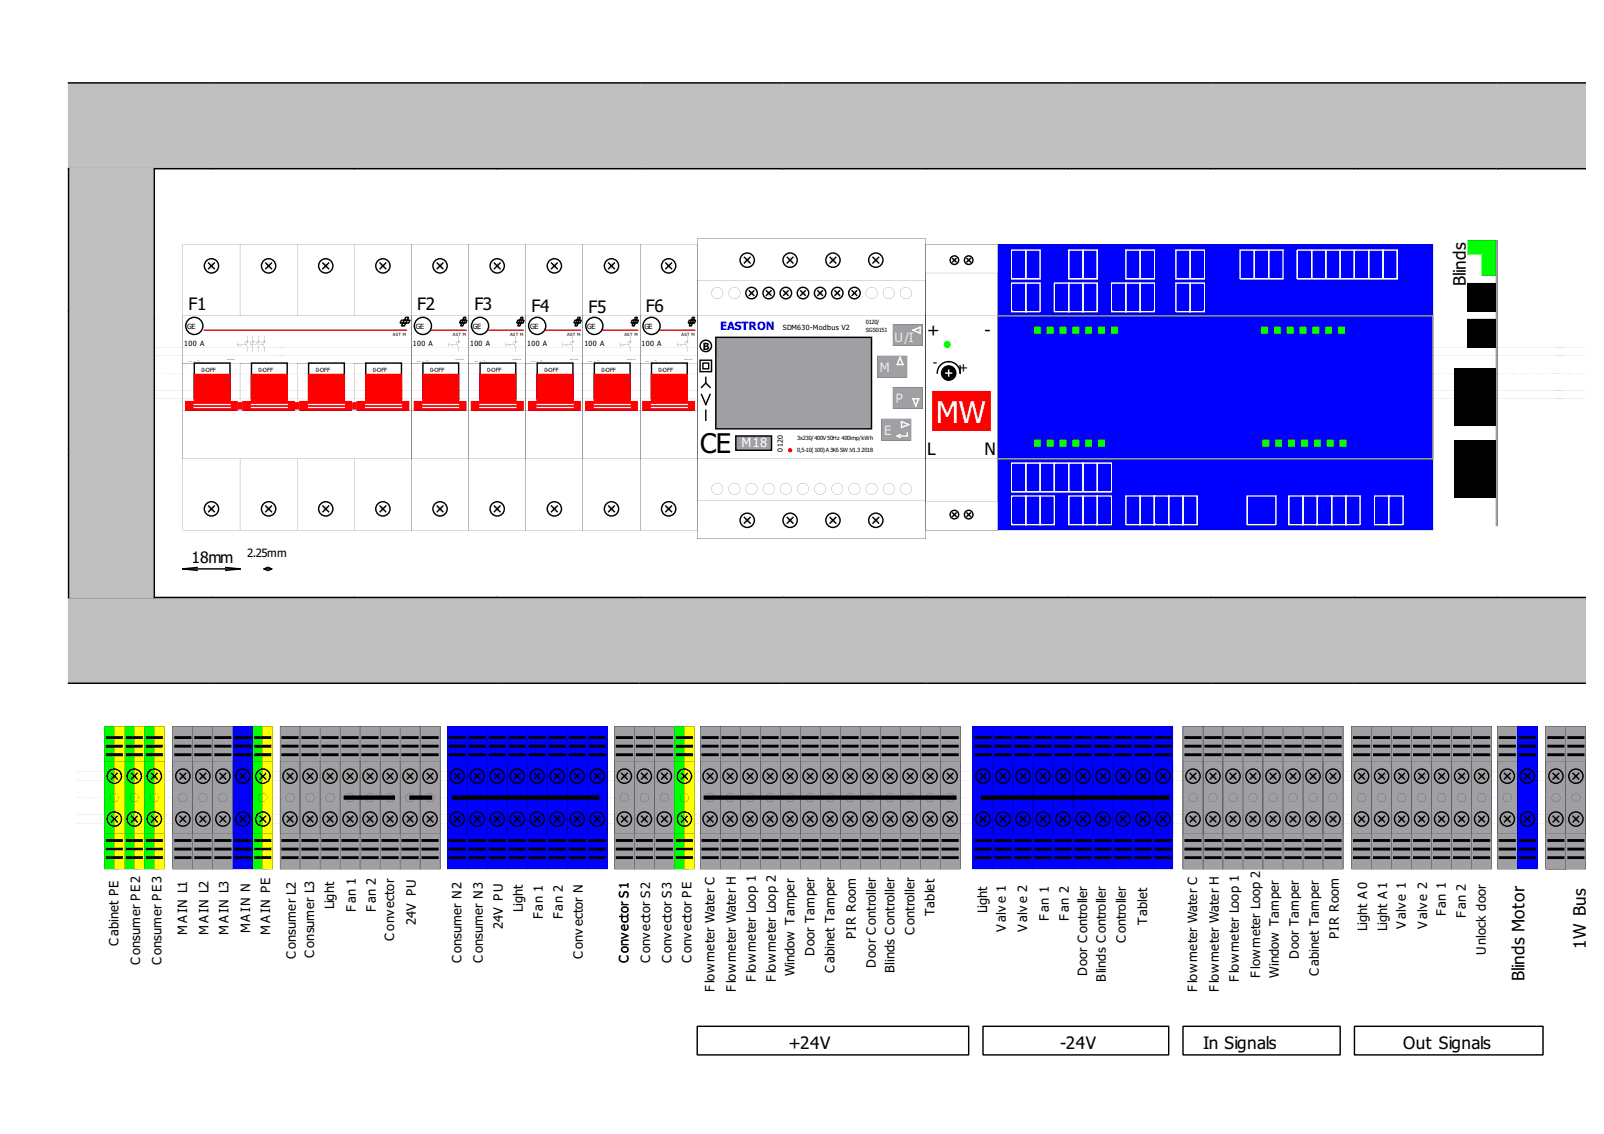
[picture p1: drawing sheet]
<svg xmlns="http://www.w3.org/2000/svg" width="297mm" height="210mm" viewBox="0 0 297 210" stroke-linecap="round" stroke-linejoin="round" font-family="sans-serif">
<defs><g id="words">
<text font-size="5.6" fill="#fff" x="173.3" y="78.3">MW</text>
<text font-size="5" x="129.6" y="83.9">CE</text>
<g font-size="3.2">
<text x="271.5" y="52.9" transform="rotate(-90 271.5 52.9)">Blinds</text>
<text x="34.9" y="57.4">F1</text>
<text x="77.3" y="57.4">F2</text>
<text x="87.8" y="57.4">F3</text>
<text x="98.4" y="57.7">F4</text>
<text x="109" y="57.9">F5</text>
<text x="119.6" y="57.7">F6</text>
<text x="171.7" y="62.2">+</text>
<text x="182.3" y="62.2">-</text>
<text x="171.7" y="84.1">L</text>
<text x="182.3" y="84.1">N</text>
<text x="293.7" y="175.7" transform="rotate(-90 293.7 175.7)">1W Bus</text>
<text x="282.3" y="181.5" transform="rotate(-90 282.3 181.5)">Blinds Motor</text>
<text x="146" y="194.2">+24V</text>
<text x="196.3" y="194.2">-24V</text>
<text x="222.8" y="194.2">In Signals</text>
<text x="259.8" y="194.2">Out Signals</text>
</g>
<text font-size="2.9" x="35.5" y="104.2">18mm</text>
<g font-size="2.4" fill="#ebebeb">
<text x="165.6" y="63.2">U/I</text>
<text x="163" y="68.8">M</text>
<text x="165.9" y="74.6">P</text>
<text x="163.8" y="80.4">E</text>
</g>
<g font-size="2.4">
<text x="172.8" y="68">-</text>
<text x="177.5" y="68.8">+</text>
<text x="34.7" y="173" transform="rotate(-90 34.7 173)">MAIN L1</text>
<text x="38.6" y="173" transform="rotate(-90 38.6 173)">MAIN L2</text>
<text x="42.3" y="173" transform="rotate(-90 42.3 173)">MAIN L3</text>
<text x="46.3" y="172.8" transform="rotate(-90 46.3 172.8)">MAIN N</text>
<text x="50" y="173" transform="rotate(-90 50 173)">MAIN PE</text>
<text x="61.9" y="168.3" transform="rotate(-90 61.9 168.3)">Light</text>
<text x="65.9" y="168.8" transform="rotate(-90 65.9 168.8)">Fan 1</text>
<text x="69.6" y="168.8" transform="rotate(-90 69.6 168.8)">Fan 2</text>
<text x="77" y="171.2" transform="rotate(-90 77 171.2)">24V PU</text>
<text x="93.1" y="172" transform="rotate(-90 93.1 172)">24V PU</text>
<text x="96.8" y="168.8" transform="rotate(-90 96.8 168.8)">Light</text>
<text x="100.5" y="170.1" transform="rotate(-90 100.5 170.1)">Fan 1</text>
<text x="104.2" y="170.1" transform="rotate(-90 104.2 170.1)">Fan 2</text>
<text x="158.5" y="173.8" transform="rotate(-90 158.5 173.8)">PIR Room</text>
<text x="169.3" y="173" transform="rotate(-90 169.3 173)">C ontroller</text>
<text x="173" y="169.6" transform="rotate(-90 173 169.6)">Tablet</text>
<text x="182.8" y="169.1" transform="rotate(-90 182.8 169.1)">Light</text>
<text x="186.3" y="172.5" transform="rotate(-90 186.3 172.5)">V alve 1</text>
<text x="190.2" y="172.5" transform="rotate(-90 190.2 172.5)">V alve 2</text>
<text x="194.2" y="170.4" transform="rotate(-90 194.2 170.4)">Fan 1</text>
<text x="197.9" y="170.4" transform="rotate(-90 197.9 170.4)">Fan 2</text>
<text x="212.5" y="171.2" transform="rotate(-90 212.5 171.2)">Tablet</text>
<text x="247.9" y="173.8" transform="rotate(-90 247.9 173.8)">PIR Room</text>
<text x="253.2" y="172.2" transform="rotate(-90 253.2 172.2)">Light A0</text>
<text x="256.9" y="172.2" transform="rotate(-90 256.9 172.2)">Light A1</text>
<text x="260.3" y="172" transform="rotate(-90 260.3 172)">V alve 1</text>
<text x="264.3" y="172" transform="rotate(-90 264.3 172)">V alve 2</text>
<text x="267.8" y="169.6" transform="rotate(-90 267.8 169.6)">Fan 1</text>
<text x="271.5" y="169.9" transform="rotate(-90 271.5 169.9)">Fan 2</text>
<text x="22" y="175.2" transform="rotate(-90 22 175.2)">C abinet PE</text>
<text x="25.9" y="178.6" transform="rotate(-90 25.9 178.6)">C onsumer PE2</text>
<text x="29.9" y="178.6" transform="rotate(-90 29.9 178.6)">C onsumer PE3</text>
<text x="54.8" y="177.5" transform="rotate(-90 54.8 177.5)">C onsumer L2</text>
<text x="58.2" y="177.3" transform="rotate(-90 58.2 177.3)">C onsumer L3</text>
<text x="73" y="174.1" transform="rotate(-90 73 174.1)">C onvector</text>
<text x="85.5" y="178.3" transform="rotate(-90 85.5 178.3)">C onsumer N2</text>
<text x="89.4" y="178.3" transform="rotate(-90 89.4 178.3)">C onsumer N3</text>
<text x="107.9" y="177.5" transform="rotate(-90 107.9 177.5)">C onvector N</text>
<text x="116.4" y="178.3" transform="rotate(-90 116.4 178.3)">C onvector S1</text>
<text x="120.4" y="178.3" transform="rotate(-90 120.4 178.3)">C onvector S2</text>
<text x="124.4" y="178.3" transform="rotate(-90 124.4 178.3)">C onvector S3</text>
<text x="128.1" y="178.3" transform="rotate(-90 128.1 178.3)">C onvector PE</text>
<text x="150.8" y="177" transform="rotate(-90 150.8 177)">Door Tamper</text>
<text x="162.2" y="179.1" transform="rotate(-90 162.2 179.1)">Door C ontroller</text>
<text x="208.5" y="174.6" transform="rotate(-90 208.5 174.6)">C ontroller</text>
<text x="240.5" y="177.5" transform="rotate(-90 240.5 177.5)">Door Tamper</text>
<text x="275.2" y="176.7" transform="rotate(-90 275.2 176.7)">Unlock door</text>
<text x="132.3" y="183.6" transform="rotate(-90 132.3 183.6)">Flowmeter Water C</text>
<text x="136.3" y="183.6" transform="rotate(-90 136.3 183.6)">Flowmeter Water H</text>
<text x="140" y="181.8" transform="rotate(-90 140 181.8)">Flowmeter Loop 1</text>
<text x="143.7" y="181.8" transform="rotate(-90 143.7 181.8)">Flowmeter Loop 2</text>
<text x="147.1" y="180.7" transform="rotate(-90 147.1 180.7)">Window Tamper</text>
<text x="154.5" y="180.2" transform="rotate(-90 154.5 180.2)">C abinet Tamper</text>
<text x="165.6" y="180.2" transform="rotate(-90 165.6 180.2)">Blinds C ontroller</text>
<text x="201.3" y="180.7" transform="rotate(-90 201.3 180.7)">Door C ontroller</text>
<text x="204.8" y="181.8" transform="rotate(-90 204.8 181.8)">Blinds C ontroller</text>
<text x="221.7" y="183.6" transform="rotate(-90 221.7 183.6)">Flowmeter Water C</text>
<text x="225.7" y="183.6" transform="rotate(-90 225.7 183.6)">Flowmeter Water H</text>
<text x="229.4" y="181.8" transform="rotate(-90 229.4 181.8)">Flowmeter Loop 1</text>
<text x="233.4" y="181" transform="rotate(-90 233.4 181)">Flowmeter Loop 2</text>
<text x="236.8" y="181" transform="rotate(-90 236.8 181)">Window Tamper</text>
<text x="244.2" y="180.7" transform="rotate(-90 244.2 180.7)">C abinet Tamper</text>
</g>
<text font-size="2.4" fill="#fff" x="137.3" y="82.8">M18</text>
<text font-size="2.1" fill="#0f00e2" x="133.3" y="61.1">EASTRON</text>
<text font-size="2.1" x="45.8" y="103.2">2.25mm</text>
<text font-size="1.9" x="130.2" y="64.8">B</text>
<g font-size="1.3">
<text x="34.1" y="64">100 A</text>
<text x="34.7" y="60.9">GE</text>
<text x="76.5" y="64">100 A</text>
<text x="77" y="60.9">GE</text>
<text x="87" y="64">100 A</text>
<text x="87.6" y="60.9">GE</text>
<text x="97.6" y="64">100 A</text>
<text x="98.2" y="60.9">GE</text>
<text x="108.2" y="64">100 A</text>
<text x="108.7" y="60.9">GE</text>
<text x="118.8" y="64">100 A</text>
<text x="119.3" y="60.9">GE</text>
<text x="145" y="61.1">SDM630-Modbus V2</text>
<text x="145" y="83.6" transform="rotate(-90 145 83.6)">0120</text>
</g>
<g font-size="1.1">
<text x="160.3" y="60.1">0120/</text>
<text x="160.3" y="61.4">SGS0151</text>
<text x="37.3" y="68.8">0-OFF</text>
<text x="47.9" y="68.8">0-OFF</text>
<text x="58.5" y="68.8">0-OFF</text>
<text x="69.1" y="68.8">0-OFF</text>
<text x="79.6" y="68.8">0-OFF</text>
<text x="90.2" y="68.8">0-OFF</text>
<text x="100.8" y="68.8">0-OFF</text>
<text x="111.4" y="68.8">0-OFF</text>
<text x="122" y="68.8">0-OFF</text>
<text x="147.6" y="83.6">0,5-10(100)A3K6 SW:V1.3</text>
<text x="147.6" y="81.5">3x230/400V50Hz 400imp/kWh</text>
<text x="159.5" y="83.6">2018</text>
</g>
<g font-size=".8">
<text x="72.8" y="62.2">AST M</text>
<text x="83.9" y="62.2">AST M</text>
<text x="94.5" y="62.2">AST M</text>
<text x="105" y="62.2">AST M</text>
<text x="115.6" y="62.2">AST M</text>
<text x="126.2" y="62.2">AST M</text>
</g>
<g font-size=".3">
<text x="34.9" y="66.9">4</text>
<text x="35.2" y="66.9">1</text>
<text x="35.5" y="66.9">5</text>
<text x="36" y="66.9">V</text>
<text x="42.1" y="66.7">6</text>
<text x="42.6" y="66.7">6</text>
<text x="42.9" y="66.7">5</text>
<text x="43.1" y="66.7">6</text>
<text x="43.4" y="66.7">1</text>
<text x="77.3" y="66.9">2</text>
<text x="77.5" y="66.9">4</text>
<text x="77.8" y="66.9">0</text>
<text x="78.3" y="66.9">V</text>
<text x="84.4" y="66.7">6</text>
<text x="84.9" y="66.7">6</text>
<text x="85.2" y="66.7">5</text>
<text x="85.7" y="66.7">8</text>
<text x="87.8" y="66.9">2</text>
<text x="88.1" y="66.9">4</text>
<text x="88.4" y="66.9">0</text>
<text x="88.9" y="66.9">V</text>
<text x="95" y="66.7">6</text>
<text x="95.5" y="66.7">6</text>
<text x="95.8" y="66.7">5</text>
<text x="96.3" y="66.7">8</text>
<text x="98.4" y="66.9">2</text>
<text x="98.7" y="66.9">4</text>
<text x="99" y="66.9">0</text>
<text x="99.5" y="66.9">V</text>
<text x="105.6" y="66.7">6</text>
<text x="106.1" y="66.7">6</text>
<text x="106.4" y="66.7">5</text>
<text x="106.9" y="66.7">8</text>
<text x="109" y="66.9">2</text>
<text x="109.3" y="66.9">4</text>
<text x="109.5" y="66.9">0</text>
<text x="110.1" y="66.9">V</text>
<text x="116.2" y="66.7">6</text>
<text x="116.7" y="66.7">6</text>
<text x="116.9" y="66.7">5</text>
<text x="117.5" y="66.7">8</text>
<text x="119.6" y="66.9">2</text>
<text x="119.9" y="66.9">4</text>
<text x="120.1" y="66.9">0</text>
<text x="120.6" y="66.9">V</text>
<text x="126.7" y="66.7">6</text>
<text x="127.3" y="66.7">6</text>
<text x="127.5" y="66.7">5</text>
<text x="128.1" y="66.7">8</text>
</g>
</g></defs>
<g fill="#a0a0a4">
<path d="M93.6 144.4l26.6 .1z"/>
<path d="M93.6 142.9h26.6z"/>
<path d="M93.6 150.8h26.6z"/>
<path d="M93.6 152.4h26.6z"/>
<path d="M40.7 144.4l26.5 .1z"/>
<path d="M40.7 142.9h26.5z"/>
<path d="M40.7 150.8h26.5z"/>
<path d="M40.7 152.4h26.5z"/>
<path d="M146.5 144.4l26.6 .1z"/>
<path d="M146.5 142.9h26.6z"/>
<path d="M146.5 150.8h26.6z"/>
<path d="M146.5 152.4h26.6z"/>
<path d="M157.4 65.9h26.5z"/>
<path d="M157.4 64.3h26.5z"/>
<path d="M157.4 72.2h26.5z"/>
<path d="M157.4 73.8h26.5z"/>
<path d="M263.2 65.9h26.6z"/>
<path d="M263.2 64.3h26.6z"/>
<path d="M263.2 72.2h26.6z"/>
<path d="M263.2 73.8h26.6z"/>
<path d="M278.8 144.4l14.9 .1z"/>
<path d="M278.8 142.9h14.9z"/>
<path d="M278.8 150.8h14.9z"/>
<path d="M278.8 152.4h14.9z"/>
<path d="M173 144.4l26.5 .1z"/>
<path d="M173 142.9h26.5z"/>
<path d="M173 150.8h26.5z"/>
<path d="M173 152.4h26.5z"/>
<path d="M236.8 65.9h26.5z"/>
<path d="M236.8 64.3h26.5z"/>
<path d="M236.8 72.2h26.5z"/>
<path d="M236.8 73.8h26.5z"/>
<path d="M183.8 65.9h26.6z"/>
<path d="M183.8 64.3h26.6z"/>
<path d="M183.8 72.2h26.6z"/>
<path d="M183.8 73.8h26.6z"/>
<path d="M287.8 65.9h5.9z"/>
<path d="M287.8 64.3h5.9z"/>
<path d="M287.8 72.2h5.9z"/>
<path d="M287.8 73.8h5.9z"/>
<path d="M210.3 65.9h26.5z"/>
<path d="M210.3 64.3h26.5z"/>
<path d="M210.3 72.2h26.5z"/>
<path d="M210.3 73.8h26.5z"/>
<path d="M252.4 144.4l26.5 .1z"/>
<path d="M252.4 142.9h26.5z"/>
<path d="M252.4 150.8h26.5z"/>
<path d="M252.4 152.4h26.5z"/>
<path d="M67.2 144.4l26.5 .1z"/>
<path d="M67.2 142.9h26.5z"/>
<path d="M67.2 150.8h26.5z"/>
<path d="M67.2 152.4h26.5z"/>
<path d="M225.9 144.4l26.6 .1z"/>
<path d="M225.9 142.9h26.6z"/>
<path d="M225.9 150.8h26.6z"/>
<path d="M225.9 152.4h26.6z"/>
<path d="M120.1 144.4l26.5 .1z"/>
<path d="M120.1 142.9h26.5z"/>
<path d="M120.1 150.8h26.5z"/>
<path d="M120.1 152.4h26.5z"/>
<path d="M199.5 144.4l26.5 .1z"/>
<path d="M199.5 142.9h26.5z"/>
<path d="M199.5 150.8h26.5z"/>
<path d="M199.5 152.4h26.5z"/>
<path d="M104.5 65.9h26.5z"/>
<path d="M104.5 64.3h26.5z"/>
<path d="M104.5 72.2h26.5z"/>
<path d="M104.5 73.8h26.5z"/>
<path d="M51.6 65.9h26.5z"/>
<path d="M51.6 64.3h26.5z"/>
<path d="M51.6 72.2h26.5z"/>
<path d="M51.6 73.8h26.5z"/>
<path d="M130.9 65.9h26.6z"/>
<path d="M130.9 64.3h26.6z"/>
<path d="M130.9 72.2h26.6z"/>
<path d="M130.9 73.8h26.6z"/>
<path d="M14.2 144.4l26.6 .1z"/>
<path d="M14.2 142.9h26.6z"/>
<path d="M14.2 150.8h26.6z"/>
<path d="M14.2 152.4h26.6z"/>
<path d="M78 65.9h26.5z"/>
<path d="M78 64.3h26.5z"/>
<path d="M78 72.2h26.6z"/>
<path d="M78 73.8h26.6z"/>
<path d="M25.9 65.9h26.5z"/>
<path d="M25.9 64.3h26.5z"/>
<path d="M25.9 72.2h26.5z"/>
<path d="M25.9 73.8h26.5z"/>
<path d="M93.6 147.6l1.1 .1zM95.2 147.6l.3 .1zM96 147.6l1.1 .1zM97.6 147.6l.3 .1zM98.4 147.6l1.1 .1zM100 147.6l.3 .1zM100.8 147.6l1.1 .1zM102.4 147.6l.3 .1zM103.2 147.6l1.1 .1zM104.8 147.6l.3 .1zM105.6 147.6l1 .1zM107.1 147.6l.3 .1zM107.9 147.6l1.1 .1zM109.5 147.6l.3 .1zM110.3 147.6l1.1 .1zM111.9 147.6l.3 .1zM112.7 147.6l1.1 .1zM114.3 147.6l.3 .1zM115.1 147.6l1.1 .1zM116.7 147.6l.3 .1zM117.5 147.6l1 .1zM119 147.6l.3 .1zM119.8 147.6l.3 .1z"/>
<path d="M40.7 147.6l1.1 .1zM42.3 147.6l.3 .1zM43.1 147.6l1.1 .1zM44.7 147.6l.3 .1zM45.5 147.6l1.1 .1zM47.1 147.6l.3 .1zM47.9 147.6l1.1 .1zM49.5 147.6l.3 .1zM50.3 147.6l1 .1zM51.8 147.6l.3 .1zM52.6 147.6l1.1 .1zM54.2 147.6l.3 .1zM55 147.6l1.1 .1zM56.6 147.6l.3 .1zM57.4 147.6l1.1 .1zM59 147.6l.3 .1zM59.8 147.6l1.1 .1zM61.4 147.6l.3 .1zM62.2 147.6l1 .1zM63.8 147.6l.2 .1zM64.5 147.6l1.1 .1zM66.1 147.6l.3 .1zM66.9 147.6l.3 .1z"/>
<path d="M146.6 147.6l1.1 .1zM148.2 147.6l.2 .1zM148.9 147.6l1.1 .1zM150.5 147.6l.3 .1zM151.3 147.6l1.1 .1zM152.9 147.6l.3 .1zM153.7 147.6l1.1 .1zM155.3 147.6l.3 .1zM156.1 147.6l1.1 .1zM157.7 147.6l.3 .1zM158.5 147.6l1.1 .1zM160.1 147.6l.3 .1zM160.9 147.6l1 .1zM162.4 147.6l.3 .1zM163.2 147.6l1.1 .1zM164.8 147.6l.3 .1zM165.6 147.6l1.1 .1zM167.2 147.6l.3 .1zM168 147.6l1.1 .1zM169.6 147.6l.3 .1zM170.4 147.6l1.1 .1zM172 147.6l.3 .1zM172.8 147.6l.3 .1z"/>
<path d="M157.4 69l1.1 .1zM159 69l.3 .1zM159.8 69l1.1 .1zM161.4 69l.3 .1zM162.2 69l1.1 .1zM163.8 69l.3 .1zM164.6 69l1 .1zM166.1 69l.3 .1zM166.9 69l1.1 .1zM168.5 69l.3 .1zM169.3 69l1.1 .1zM170.9 69l.3 .1zM171.7 69l1.1 .1zM173.3 69l.3 .1zM174.1 69l1.1 .1zM175.7 69l.3 .1zM176.5 69l1 .1zM178.1 69l.2 .1zM178.8 69l1.1 .1zM180.4 69l.3 .1zM181.2 69l1.1 .1zM182.8 69l.3 .1zM183.6 69l.3 .1z"/>
<path d="M263.2 69l1.1 .1zM264.8 69l.3 .1zM265.6 69l1.1 .1zM267.2 69l.3 .1zM268 69l1.1 .1zM269.6 69l.3 .1zM270.4 69l1.1 .1zM272 69l.3 .1zM272.8 69l1.1 .1zM274.4 69l.3 .1zM275.2 69l1 .1zM276.7 69l.3 .1zM277.5 69l1.1 .1zM279.1 69l.3 .1zM279.9 69l1.1 .1zM281.5 69l.3 .1zM282.3 69l1.1 .1zM283.9 69l.3 .1zM284.7 69l1.1 .1zM286.3 69l.3 .1zM287.1 69l1 .1zM288.6 69l.3 .1zM289.4 69l.3 .1z"/>
<path d="M278.9 147.6l1 .1zM280.4 147.6l.3 .1zM281.2 147.6l1.1 .1zM282.8 147.6l.3 .1zM283.6 147.6l1.1 .1zM285.2 147.6l.3 .1zM286 147.6l1.1 .1zM287.6 147.6l.3 .1zM288.4 147.6l1.1 .1zM290 147.6l.3 .1zM290.8 147.6l1 .1zM292.4 147.6l.2 .1zM293.1 147.6l.6 .1z"/>
<path d="M173 147.6l1.1 .1zM174.6 147.6l.3 .1zM175.4 147.6l1.1 .1zM177 147.6l.3 .1zM177.8 147.6l1.1 .1zM179.4 147.6l.3 .1zM180.2 147.6l1.1 .1zM181.8 147.6l.2 .1zM182.5 147.6l1.1 .1zM184.1 147.6l.3 .1zM184.9 147.6l1.1 .1zM186.5 147.6l.3 .1zM187.3 147.6l1.1 .1zM188.9 147.6l.3 .1zM189.7 147.6l1.1 .1zM191.3 147.6l.3 .1zM192.1 147.6l1.1 .1zM193.7 147.6l.3 .1zM194.5 147.6l1 .1zM196 147.6l.3 .1zM196.8 147.6l1.1 .1zM198.4 147.6l.3 .1zM199.2 147.6l.3 .1z"/>
<path d="M236.8 69l1.1 .1zM238.4 69l.3 .1zM239.2 69l1.1 .1zM240.8 69l.2 .1zM241.6 69l1 .1zM243.1 69l.3 .1zM243.9 69l1.1 .1zM245.5 69l.3 .1zM246.3 69l1.1 .1zM247.9 69l.3 .1zM248.7 69l1.1 .1zM250.3 69l.3 .1zM251.1 69l1.1 .1zM252.7 69l.3 .1zM253.5 69l1 .1zM255 69l.3 .1zM255.8 69l1.1 .1zM257.4 69l.3 .1zM258.2 69l1.1 .1zM259.8 69l.3 .1zM260.6 69l1.1 .1zM262.2 69l.3 .1zM263 69l.3 .1z"/>
<path d="M183.9 69l1.1 .1zM185.5 69l.3 .1zM186.3 69l1 .1zM187.8 69l.3 .1zM188.6 69l1.1 .1zM190.2 69l.3 .1zM191 69l1.1 .1zM192.6 69l.3 .1zM193.4 69l1.1 .1zM195 69l.3 .1zM195.8 69l1.1 .1zM197.4 69l.3 .1zM198.2 69l1 .1zM199.7 69l.3 .1zM200.5 69l1.1 .1zM202.1 69l.3 .1zM202.9 69l1.1 .1zM204.5 69l.3 .1zM205.3 69l1.1 .1zM206.9 69l.3 .1zM207.7 69l1.1 .1zM209.3 69l.3 .1zM210.1 69l.3 .1z"/>
<path d="M287.9 69l1 .1zM289.4 69l.3 .1zM290.2 69l1.1 .1zM291.8 69l.3 .1zM292.6 69l1.1 .1z"/>
<path d="M210.3 69l1.1 .1zM211.9 69l.3 .1zM212.7 69l1.1 .1zM214.3 69l.3 .1zM215.1 69l1.1 .1zM216.7 69l.3 .1zM217.5 69l1.1 .1zM219.1 69l.3 .1zM219.9 69l1 .1zM221.4 69l.3 .1zM222.2 69l1.1 .1zM223.8 69l.3 .1zM224.6 69l1.1 .1zM226.2 69l.3 .1zM227 69l1.1 .1zM228.6 69l.3 .1zM229.4 69l1.1 .1zM231 69l.3 .1zM231.8 69l1 .1zM233.3 69l.3 .1zM234.1 69l1.1 .1zM235.7 69l.3 .1zM236.5 69l.3 .1z"/>
<path d="M252.4 147.6l1.1 .1zM254 147.6l.3 .1zM254.8 147.6l1.1 .1zM256.4 147.6l.3 .1zM257.2 147.6l1 .1zM258.7 147.6l.3 .1zM259.5 147.6l1.1 .1zM261.1 147.6l.3 .1zM261.9 147.6l1.1 .1zM263.5 147.6l.3 .1zM264.3 147.6l1.1 .1zM265.9 147.6l.3 .1zM266.7 147.6l1.1 .1zM268.3 147.6l.3 .1zM269.1 147.6l1.1 .1zM270.7 147.6l.2 .1zM271.4 147.6l1.1 .1zM273 147.6l.3 .1zM273.8 147.6l1.1 .1zM275.4 147.6l.3 .1zM276.2 147.6l1.1 .1zM277.8 147.6l.3 .1zM278.6 147.6l.3 .1z"/>
<path d="M67.2 147.6l1.1 .1zM68.8 147.6l.3 .1zM69.6 147.6l1.1 .1zM71.2 147.6l.3 .1zM72 147.6l1 .1zM73.5 147.6l.3 .1zM74.3 147.6l1.1 .1zM75.9 147.6l.3 .1zM76.7 147.6l1.1 .1zM78.3 147.6l.3 .1zM79.1 147.6l1.1 .1zM80.7 147.6l.3 .1zM81.5 147.6l1.1 .1zM83.1 147.6l.3 .1zM83.9 147.6l1 .1zM85.4 147.6l.3 .1zM86.2 147.6l1.1 .1zM87.8 147.6l.3 .1zM88.6 147.6l1.1 .1zM90.2 147.6l.3 .1zM91 147.6l1.1 .1zM92.6 147.6l.3 .1zM93.4 147.6l.3 .1z"/>
<path d="M225.9 147.6l1.1 .1zM227.5 147.6l.3 .1zM228.3 147.6l1.1 .1zM229.9 147.6l.3 .1zM230.7 147.6l1.1 .1zM232.3 147.6l.3 .1zM233.1 147.6l1.1 .1zM234.7 147.6l.3 .1zM235.5 147.6l1.1 .1zM237.1 147.6l.2 .1zM237.8 147.6l1.1 .1zM239.4 147.6l.3 .1zM240.2 147.6l1.1 .1zM241.8 147.6l.3 .1zM242.6 147.6l1.1 .1zM244.2 147.6l.3 .1zM245 147.6l1.1 .1zM246.6 147.6l.3 .1zM247.4 147.6l1.1 .1zM249 147.6l.3 .1zM249.8 147.6l1 .1zM251.3 147.6l.3 .1zM252.1 147.6l.3 .1z"/>
<path d="M120.1 147.6l1.1 .1zM121.7 147.6l.3 .1zM122.5 147.6l1.1 .1zM124.1 147.6l.3 .1zM124.9 147.6l1.1 .1zM126.5 147.6l.2 .1zM127.3 147.6l1 .1zM128.8 147.6l.3 .1zM129.6 147.6l1.1 .1zM131.2 147.6l.3 .1zM132 147.6l1.1 .1zM133.6 147.6l.3 .1zM134.4 147.6l1.1 .1zM136 147.6l.3 .1zM136.8 147.6l1.1 .1zM138.4 147.6l.3 .1zM139.2 147.6l1 .1zM140.7 147.6l.3 .1zM141.5 147.6l1.1 .1zM143.1 147.6l.3 .1zM143.9 147.6l1.1 .1zM145.5 147.6l.3 .1zM146.3 147.6l.3 .1z"/>
<path d="M199.5 147.6l1.1 .1zM201.1 147.6l.3 .1zM201.9 147.6l1 .1zM203.5 147.6l.2 .1zM204.2 147.6l1.1 .1zM205.8 147.6l.3 .1zM206.6 147.6l1.1 .1zM208.2 147.6l.3 .1zM209 147.6l1.1 .1zM210.6 147.6l.3 .1zM211.4 147.6l1.1 .1zM213 147.6l.3 .1zM213.8 147.6l1.1 .1zM215.4 147.6l.2 .1zM216.2 147.6l1 .1zM217.7 147.6l.3 .1zM218.5 147.6l1.1 .1zM220.1 147.6l.3 .1zM220.9 147.6l1.1 .1zM222.5 147.6l.3 .1zM223.3 147.6l1.1 .1zM224.9 147.6l.3 .1zM225.7 147.6l.3 .1z"/>
<path d="M104.5 69l1.1 .1zM106.1 69l.3 .1zM106.9 69l1.1 .1zM108.5 69l.3 .1zM109.3 69l1 .1zM110.8 69l.3 .1zM111.6 69l1.1 .1zM113.2 69l.3 .1zM114 69l1.1 .1zM115.6 69l.3 .1zM116.4 69l1.1 .1zM118 69l.3 .1zM118.8 69l1.1 .1zM120.4 69l.3 .1zM121.2 69l1.1 .1zM122.8 69l.2 .1zM123.5 69l1.1 .1zM125.1 69l.3 .1zM125.9 69l1.1 .1zM127.5 69l.3 .1zM128.3 69l1.1 .1zM129.9 69l.3 .1zM130.7 69l.3 .1z"/>
<path d="M51.6 69l1.1 .1zM53.2 69l.3 .1zM54 69l1 .1zM55.5 69l.3 .1zM56.3 69l1.1 .1zM57.9 69l.3 .1zM58.7 69l1.1 .1zM60.3 69l.3 .1zM61.1 69l1.1 .1zM62.7 69l.3 .1zM63.5 69l1.1 .1zM65.1 69l.3 .1zM65.9 69l1.1 .1zM67.5 69l.2 .1zM68.2 69l1.1 .1zM69.8 69l.3 .1zM70.6 69l1.1 .1zM72.2 69l.3 .1zM73 69l1.1 .1zM74.6 69l.3 .1zM75.4 69l1.1 .1zM77 69l.3 .1zM77.8 69l.3 .1z"/>
<path d="M131 69l1 .1zM132.5 69l.3 .1zM133.3 69l1.1 .1zM134.9 69l.3 .1zM135.7 69l1.1 .1zM137.3 69l.3 .1zM138.1 69l1.1 .1zM139.7 69l.3 .1zM140.5 69l1.1 .1zM142.1 69l.3 .1zM142.9 69l1 .1zM144.4 69l.3 .1zM145.2 69l1.1 .1zM146.8 69l.3 .1zM147.6 69l1.1 .1zM149.2 69l.3 .1zM150 69l1.1 .1zM151.6 69l.3 .1zM152.4 69l1.1 .1zM154 69l.3 .1zM154.8 69l1.1 .1zM156.4 69l.2 .1zM157.1 69l.3 .1z"/>
<path d="M14.3 147.6l1.1 .1zM15.9 147.6l.3 .1zM16.7 147.6l1 .1zM18.2 147.6l.3 .1zM19 147.6l1.1 .1zM20.6 147.6l.3 .1zM21.4 147.6l1.1 .1zM23 147.6l.3 .1zM23.8 147.6l1.1 .1zM25.4 147.6l.3 .1zM26.2 147.6l1.1 .1zM27.8 147.6l.3 .1zM28.6 147.6l1 .1zM30.1 147.6l.3 .1zM30.9 147.6l1.1 .1zM32.5 147.6l.3 .1zM33.3 147.6l1.1 .1zM34.9 147.6l.3 .1zM35.7 147.6l1.1 .1zM37.3 147.6l.3 .1zM38.1 147.6l1.1 .1zM39.7 147.6l.3 .1zM40.5 147.6l.3 .1z"/>
<path d="M78 69l1.1 .1zM79.6 69l.3 .1zM80.4 69l1.1 .1zM82 69l.3 .1zM82.8 69l1.1 .1zM84.4 69l.3 .1zM85.2 69l1.1 .1zM86.8 69l.3 .1zM87.6 69l1 .1zM89.2 69l.2 .1zM89.9 69l1.1 .1zM91.5 69l.3 .1zM92.3 69l1.1 .1zM93.9 69l.3 .1zM94.7 69l1.1 .1zM96.3 69l.3 .1zM97.1 69l1.1 .1zM98.7 69l.3 .1zM99.5 69l1.1 .1zM101.1 69l.2 .1zM101.9 69l1 .1zM103.4 69l.3 .1zM104.2 69l.3 .1z"/>
<path d="M25.9 69l1.1 .1zM27.5 69l.3 .1zM28.3 69l1.1 .1zM29.9 69l.3 .1zM30.7 69l1.1 .1zM32.3 69l.3 .1zM33.1 69l1 .1zM34.6 69l.3 .1zM35.4 69l1.1 .1zM37 69l.3 .1zM37.8 69l1.1 .1zM39.4 69l.3 .1zM40.2 69l1.1 .1zM41.8 69l.3 .1zM42.6 69l1.1 .1zM44.2 69l.3 .1zM45 69l1.1 .1zM46.6 69l.2 .1zM47.3 69l1.1 .1zM48.9 69l.3 .1zM49.7 69l1.1 .1zM51.3 69l.3 .1zM52.1 69l.3 .1z"/>
</g>
<path d="M129.1 190h50.3v5.3h-50.3zM182 190h34.4v5.3h-34.4zM219.1 190h29.1v5.3h-29.1zM250.8 190h34.9v5.3h-34.9z" fill="none" stroke="#000" stroke-width=".26"/>
<path d="M254 134.4h3.7v26.5h-3.7z" fill-rule="evenodd" fill="#a0a0a4"/>
<g fill="#000">
<path d="M255.3 143.7h1.1zM255.3 151.6h1.1zM255.8 143.1l.1 1.1zM255.8 151.1l.1 1z"/>
<path d="M254 134.4h3.7v26.5h-3.7zM254 134.4v26.5h3.7v-26.5z"/>
<path d="M254 134.4h3.7v26.5h-3.7zM254 134.4v26.5h3.7v-26.5z"/>
<path d="M254 141h3.7v13.3h-3.7zM254 141v13.3h3.7v-13.3z"/>
<path d="M255 147.6a.85 .85 0 0 1 1.7 0 .85 .85 0 0 1-1.7 0zM255.1 147.6a.78 .78 0 0 0 1.5 0 .78 .78 0 0 0-1.5 0z"/>
</g>
<g fill="none" stroke="#000" stroke-width=".26">
<path d="M277.3 110.6h16.4M277.3 126.5h16.4M255.3 151.1l1.1 1M255.3 143.1l1.1 1.1M256.4 151.1l-1.1 1M256.4 143.1l-1.1 1.1"/>
<circle cx="255.9" cy="143.7" r="1.32"/>
<circle cx="255.9" cy="151.6" r="1.32"/>
</g>
<path d="M254.5 136.5h2.7M254.5 138.1h2.7M254.5 139.7h2.7M254.5 155.6h2.7M254.5 157.2h2.7M254.5 158.8h2.7" fill="none" stroke="#000" stroke-width=".53"/>
<path d="M277.3 110.6h16.4v15.9h-16.4z" fill-rule="evenodd" fill="#c0c0c0" stroke="#c0c0c0" stroke-width=".26"/>
<path d="M43.1 134.4h3.7v26.5h-3.7z" fill-rule="evenodd" fill="#00f"/>
<g fill="#000">
<path d="M44.4 143.7h1.1zM44.4 151.6h1.1zM45 143.1v1.1zM45 151.1v1z"/>
<path d="M43.1 134.4h3.7v26.5h-3.7zM43.1 134.4v26.5h3.7v-26.5z"/>
<path d="M43.1 141h3.7v13.3h-3.7zM43.1 141v13.3h3.7v-13.3z"/>
<path d="M44.2 147.6a.81 .81 0 0 1 1.6 0 .81 .81 0 0 1-1.6 0zM44.2 147.6a.8 .8 0 0 0 1.6 0 .8 .8 0 0 0-1.6 0z"/>
</g>
<g fill="none" stroke="#000" stroke-width=".26">
<path d="M44.4 151.1l1.1 1M44.4 143.1l1.1 1.1M45.5 151.1l-1.1 1M45.5 143.1l-1.1 1.1"/>
<circle cx="45" cy="151.6" r="1.32"/>
<circle cx="45" cy="143.7" r="1.32"/>
</g>
<path d="M43.7 136.5h2.6M43.7 138.1h2.6M43.7 139.7h2.6M43.7 155.6h2.6M43.7 157.2h2.6M43.7 158.8h2.6" fill="none" stroke="#000" stroke-width=".53"/>
<path d="M191.3 134.4h3.7v26.5h-3.7z" fill-rule="evenodd" fill="#00f"/>
<g fill="#000">
<path d="M192.6 143.7h1.1zM192.6 151.6h1.1zM193.1 143.1l.1 1.1zM193.1 151.1l.1 1z"/>
<path d="M191.3 134.4h3.7v26.5h-3.7zM191.3 134.4v26.5h3.7v-26.5z"/>
<path d="M191.3 141h3.7v13.3h-3.7zM191.3 141v13.3h3.7v-13.3z"/>
<path d="M192.3 147.6a.85 .85 0 0 1 1.7 0 .85 .85 0 0 1-1.7 0zM192.4 147.6a.78 .78 0 0 0 1.5 0 .78 .78 0 0 0-1.5 0z"/>
</g>
<g fill="none" stroke="#000" stroke-width=".26">
<path d="M250.8 15.3h26.5M250.8 31.2h26.5M192.6 151.1l1.1 1M192.6 143.1l1.1 1.1M193.7 151.1l-1.1 1M193.7 143.1l-1.1 1.1"/>
<circle cx="193.1" cy="151.6" r="1.32"/>
<circle cx="193.1" cy="143.7" r="1.32"/>
</g>
<path d="M191.8 136.5h2.7M191.8 138.1h2.7M191.8 139.7h2.7M191.8 155.6h2.7M191.8 157.2h2.7M191.8 158.8h2.7" fill="none" stroke="#000" stroke-width=".53"/>
<path d="M250.8 15.3h26.5v15.9h-26.5z" fill-rule="evenodd" fill="#c0c0c0" stroke="#c0c0c0" stroke-width=".26"/>
<path d="M23 134.4h2.7v26.5h-2.7z" fill-rule="evenodd" fill="#0f0"/>
<path d="M23 134.4h2.7v26.5h-2.7zM23 134.4v26.5h2.7v-26.5z" fill="#000"/>
<path d="M24.9 134.4h1.8v26.5h-1.8z" fill-rule="evenodd" fill="#ff0"/>
<g fill="#000">
<path d="M24.3 143.7h1.1zM24.3 151.6h1.1zM24.9 143.1v1.1zM24.9 151.1v1z"/>
<path d="M24.9 134.4h1.8v26.5h-1.8zM24.9 134.4v26.5h1.8v-26.5z"/>
<path d="M23 141h3.7v13.3h-3.7zM23 141v13.3h3.7v-13.3z"/>
<path d="M24.1 147.6a.81 .81 0 0 1 1.6 0 .81 .81 0 0 1-1.6 0zM24.1 147.6a.8 .8 0 0 0 1.6 0 .8 .8 0 0 0-1.6 0z"/>
</g>
<g fill="none" stroke="#000" stroke-width=".26">
<path d="M224.4 15.3h26.4M224.4 31.2h26.4M48.9 105.3h1.4M48.9 105.3l.6 .3M49.5 105l-.6 .3M49.7 105l.6 .3M50.3 105.3l-.6 .3M24.3 151.1l1.1 1M24.3 143.1l1.1 1.1M25.4 151.1l-1.1 1M25.4 143.1l-1.1 1.1"/>
<circle cx="24.9" cy="143.7" r="1.32"/>
<circle cx="24.9" cy="151.6" r="1.32"/>
</g>
<path d="M23.5 136.5h2.7M23.5 138.1h2.7M23.5 139.7h2.7M23.5 155.6h2.7M23.5 157.2h2.7M23.5 158.8h2.7" fill="none" stroke="#000" stroke-width=".53"/>
<path d="M224.4 15.3h26.4v15.9h-26.4z" fill-rule="evenodd" fill="#c0c0c0" stroke="#c0c0c0" stroke-width=".26"/>
<path d="M74.1 134.4h3.7v26.5h-3.7z" fill-rule="evenodd" fill="#a0a0a4"/>
<g fill="#000">
<path d="M75.4 143.7h1.1zM75.4 151.6h1.1zM75.9 143.1v1.1zM75.9 151.1v1z"/>
<path d="M74.1 134.4h3.7v26.5h-3.7zM74.1 134.4v26.5h3.7v-26.5z"/>
<path d="M74.1 134.4h3.7v26.5h-3.7zM74.1 134.4v26.5h3.7v-26.5z"/>
<path d="M74.1 141h3.7v13.3h-3.7zM74.1 141v13.3h3.7v-13.3z"/>
<path d="M75.1 147.6a.81 .81 0 0 1 1.6 0 .81 .81 0 0 1-1.6 0zM75.2 147.6a.78 .78 0 0 0 1.5 0 .78 .78 0 0 0-1.5 0z"/>
</g>
<g fill="none" stroke="#000" stroke-width=".26">
<path d="M75.4 151.1l1.1 1M75.4 143.1l1.1 1.1M76.5 151.1l-1.1 1M76.5 143.1l-1.1 1.1"/>
<circle cx="75.9" cy="143.7" r="1.32"/>
<circle cx="75.9" cy="151.6" r="1.32"/>
</g>
<path d="M74.6 136.5h2.7M74.6 138.1h2.7M74.6 139.7h2.7M74.6 155.6h2.7M74.6 157.2h2.7M74.6 158.8h2.7" fill="none" stroke="#000" stroke-width=".53"/>
<path d="M183.9 134.4h3.7v26.5h-3.7z" fill-rule="evenodd" fill="#00f"/>
<g fill="#000">
<path d="M185.2 143.7h1.1zM185.2 151.6h1.1zM185.7 143.1l.1 1.1zM185.7 151.1l.1 1z"/>
<path d="M183.9 134.4h3.7v26.5h-3.7zM183.9 134.4v26.5h3.7v-26.5z"/>
<path d="M183.9 141h3.7v13.3h-3.7zM183.9 141v13.3h3.7v-13.3z"/>
<path d="M184.9 147.6a.81 .81 0 0 1 1.6 0 .81 .81 0 0 1-1.6 0zM185 147.6a.78 .78 0 0 0 1.5 0 .78 .78 0 0 0-1.5 0z"/>
</g>
<g fill="none" stroke="#000" stroke-width=".26">
<path d="M277.3 15.3h16.4M277.3 31.2h16.4M12.7 57.7v26.4M28.6 57.7v26.4M92.1 110.6h26.4M92.1 126.5h26.4M185.2 151.1l1.1 1M185.2 143.1l1.1 1.1M186.3 151.1l-1.1 1M186.3 143.1l-1.1 1.1"/>
<circle cx="185.7" cy="151.6" r="1.32"/>
<circle cx="185.7" cy="143.7" r="1.32"/>
</g>
<path d="M184.4 136.5h2.7M184.4 138.1h2.7M184.4 139.7h2.7M184.4 155.6h2.7M184.4 157.2h2.7M184.4 158.8h2.7" fill="none" stroke="#000" stroke-width=".53"/>
<g fill="#c0c0c0" stroke="#c0c0c0" stroke-width=".26">
<path d="M277.3 15.3h16.4v15.9h-16.4z" fill-rule="evenodd"/>
<path d="M92.1 110.6h26.4v15.9h-26.4z" fill-rule="evenodd"/>
<path d="M12.7 57.7h15.9v26.4h-15.9z" fill-rule="evenodd"/>
</g>
<path d="M230.2 134.4h3.7v26.5h-3.7z" fill-rule="evenodd" fill="#a0a0a4"/>
<g fill="#000">
<path d="M231.5 143.7h1.1zM231.5 151.6h1.1zM232 143.1l.1 1.1zM232 151.1l.1 1z"/>
<path d="M230.2 134.4h3.7v26.5h-3.7zM230.2 134.4v26.5h3.7v-26.5z"/>
<path d="M230.2 134.4h3.7v26.5h-3.7zM230.2 134.4v26.5h3.7v-26.5z"/>
<path d="M230.2 141h3.7v13.3h-3.7zM230.2 141v13.3h3.7v-13.3z"/>
<path d="M231.2 147.6a.81 .81 0 0 1 1.6 0 .81 .81 0 0 1-1.6 0zM231.3 147.6a.78 .78 0 0 0 1.5 0 .78 .78 0 0 0-1.5 0z"/>
</g>
<g fill="none" stroke="#000" stroke-width=".26">
<path d="M231.5 151.1l1.1 1M231.5 143.1l1.1 1.1M232.6 151.1l-1.1 1M232.6 143.1l-1.1 1.1"/>
<circle cx="232" cy="143.7" r="1.32"/>
<circle cx="232" cy="151.6" r="1.32"/>
</g>
<path d="M230.7 136.5h2.7M230.7 138.1h2.7M230.7 139.7h2.7M230.7 155.6h2.7M230.7 157.2h2.7M230.7 158.8h2.7" fill="none" stroke="#000" stroke-width=".53"/>
<path d="M63 134.4h3.7v26.5h-3.7z" fill-rule="evenodd" fill="#a0a0a4"/>
<g fill="#000">
<path d="M64.3 143.7h1.1zM64.3 151.6h1.1zM64.8 143.1v1.1zM64.8 151.1v1z"/>
<path d="M63 134.4h3.7v26.5h-3.7zM63 134.4v26.5h3.7v-26.5z"/>
<path d="M63 134.4h3.7v26.5h-3.7zM63 134.4v26.5h3.7v-26.5z"/>
<path d="M63 141h3.7v13.3h-3.7zM63 141v13.3h3.7v-13.3z"/>
<path d="M64 147.6a.81 .81 0 0 1 1.6 0 .81 .81 0 0 1-1.6 0zM64 147.6a.8 .8 0 0 0 1.6 0 .8 .8 0 0 0-1.6 0z"/>
</g>
<g fill="none" stroke="#000" stroke-width=".26">
<path d="M65.6 110.6h26.5M65.6 126.5h26.5M64.3 151.1l1.1 1M64.3 143.1l1.1 1.1M65.4 151.1l-1.1 1M65.4 143.1l-1.1 1.1"/>
<circle cx="64.8" cy="143.7" r="1.32"/>
<circle cx="64.8" cy="151.6" r="1.32"/>
</g>
<path d="M63.5 136.5h2.6M63.5 138.1h2.6M63.5 139.7h2.6M63.5 155.6h2.6M63.5 157.2h2.6M63.5 158.8h2.6" fill="none" stroke="#000" stroke-width=".53"/>
<path d="M65.6 110.6h26.5v15.9h-26.5z" fill-rule="evenodd" fill="#c0c0c0" stroke="#c0c0c0" stroke-width=".26"/>
<path d="M51.9 134.4h3.7v26.5h-3.7z" fill-rule="evenodd" fill="#a0a0a4"/>
<g fill="#000">
<path d="M53.2 143.7h1.1zM53.2 151.6h1.1zM53.7 143.1v1.1zM53.7 151.1v1z"/>
<path d="M51.8 134.4h3.8v26.5h-3.8zM51.9 134.4v26.5h3.7v-26.5z"/>
<path d="M51.8 134.4h3.8v26.5h-3.8zM51.9 134.4v26.5h3.7v-26.5z"/>
<path d="M51.8 141h3.8v13.3h-3.8zM51.9 141v13.3h3.7v-13.3z"/>
<path d="M52.9 147.6a.81 .81 0 0 1 1.6 0 .81 .81 0 0 1-1.6 0zM52.9 147.6a.8 .8 0 0 0 1.6 0 .8 .8 0 0 0-1.6 0z"/>
</g>
<g fill="none" stroke="#000" stroke-width=".26">
<path d="M53.2 151.1l1 1M53.2 143.1l1 1.1M54.2 151.1l-1 1M54.2 143.1l-1 1.1"/>
<circle cx="53.7" cy="143.7" r="1.32"/>
<circle cx="53.7" cy="151.6" r="1.32"/>
</g>
<path d="M52.4 136.5h2.6M52.4 138.1h2.6M52.4 139.7h2.6M52.4 155.6h2.6M52.4 157.2h2.6M52.4 158.8h2.6" fill="none" stroke="#000" stroke-width=".53"/>
<path d="M108.7 134.4h3.7v26.5h-3.7z" fill-rule="evenodd" fill="#00f"/>
<g fill="#000">
<path d="M110.1 143.7h1zM110.1 151.6h1zM110.6 143.1v1.1zM110.6 151.1v1z"/>
<path d="M108.7 134.4h3.8v26.5h-3.8zM108.7 134.4v26.5h3.7v-26.5z"/>
<path d="M108.7 141h3.8v13.3h-3.8zM108.7 141v13.3h3.7v-13.3z"/>
<path d="M109.8 147.6a.81 .81 0 0 1 1.6 0 .81 .81 0 0 1-1.6 0zM109.8 147.6a.8 .8 0 0 0 1.6 0 .8 .8 0 0 0-1.6 0z"/>
</g>
<g fill="none" stroke="#000" stroke-width=".26">
<path d="M110.1 151.1l1 1M110.1 143.1l1 1.1M111.1 151.1l-1 1M111.1 143.1l-1 1.1"/>
<circle cx="110.6" cy="151.6" r="1.32"/>
<circle cx="110.6" cy="143.7" r="1.32"/>
</g>
<path d="M109.3 136.5h2.6M109.3 138.1h2.6M109.3 139.7h2.6M109.3 155.6h2.6M109.3 157.2h2.6M109.3 158.8h2.6" fill="none" stroke="#000" stroke-width=".53"/>
<path d="M59.3 134.4h3.7v26.5h-3.7z" fill-rule="evenodd" fill="#a0a0a4"/>
<g fill="#000">
<path d="M60.6 143.7h1.1zM60.6 151.6h1.1zM61.1 143.1v1.1zM61.1 151.1v1z"/>
<path d="M59.3 134.4h3.7v26.5h-3.7zM59.3 134.4v26.5h3.7v-26.5z"/>
<path d="M59.3 134.4h3.7v26.5h-3.7zM59.3 134.4v26.5h3.7v-26.5z"/>
<path d="M59.3 141h3.7v13.3h-3.7zM59.3 141v13.3h3.7v-13.3z"/>
<path d="M60.3 147.6a.81 .81 0 0 1 1.6 0 .81 .81 0 0 1-1.6 0zM60.3 147.6a.8 .8 0 0 0 1.6 0 .8 .8 0 0 0-1.6 0z"/>
</g>
<g fill="none" stroke="#000" stroke-width=".26">
<path d="M60.6 151.1l1 1M60.6 143.1l1 1.1M61.6 151.1l-1 1M61.6 143.1l-1 1.1"/>
<circle cx="61.1" cy="143.7" r="1.32"/>
<circle cx="61.1" cy="151.6" r="1.32"/>
</g>
<path d="M59.8 136.5h2.6M59.8 138.1h2.6M59.8 139.7h2.6M59.8 155.6h2.6M59.8 157.2h2.6M59.8 158.8h2.6" fill="none" stroke="#000" stroke-width=".53"/>
<path d="M55.6 134.4h3.7v26.5h-3.7z" fill-rule="evenodd" fill="#a0a0a4"/>
<g fill="#000">
<path d="M56.9 143.7h1.1zM56.9 151.6h1.1zM57.4 143.1v1.1zM57.4 151.1v1z"/>
<path d="M55.5 134.4h3.8v26.5h-3.8zM55.6 134.4v26.5h3.7v-26.5z"/>
<path d="M55.5 134.4h3.8v26.5h-3.8zM55.6 134.4v26.5h3.7v-26.5z"/>
<path d="M55.5 141h3.8v13.3h-3.8zM55.6 141v13.3h3.7v-13.3z"/>
<path d="M56.6 147.6a.81 .81 0 0 1 1.6 0 .81 .81 0 0 1-1.6 0zM56.6 147.6a.8 .8 0 0 0 1.6 0 .8 .8 0 0 0-1.6 0z"/>
</g>
<g fill="none" stroke="#000" stroke-width=".26">
<path d="M12.7 15.3h26.5M12.7 31.2h26.5M12.7 110.6h26.5M33.9 105.3h10.5M33.9 105.3l2.6 .3M36.5 105l-2.6 .3M41.8 105l2.6 .3M44.4 105.3l-2.6 .3M224.4 110.6h26.4M12.7 126.5h26.5M224.4 126.5h26.4M56.9 151.1l1 1"/>
<path d="M56.9 143.1l1 1.1M57.9 151.1l-1 1M57.9 143.1l-1 1.1"/>
<circle cx="57.4" cy="143.7" r="1.32"/>
<circle cx="57.4" cy="151.6" r="1.32"/>
</g>
<path d="M56.1 136.5h2.6M56.1 138.1h2.6M56.1 139.7h2.6M56.1 155.6h2.6M56.1 157.2h2.6M56.1 158.8h2.6" fill="none" stroke="#000" stroke-width=".53"/>
<g fill="#c0c0c0" stroke="#c0c0c0" stroke-width=".26">
<path d="M12.7 110.6h26.5v15.9h-26.5z" fill-rule="evenodd"/>
<path d="M224.4 110.6h26.4v15.9h-26.4z" fill-rule="evenodd"/>
<path d="M12.7 15.3h26.5v15.9h-26.5z" fill-rule="evenodd"/>
</g>
<path d="M35.7 134.4h3.7v26.5h-3.7z" fill-rule="evenodd" fill="#a0a0a4"/>
<g fill="#000">
<path d="M37 143.7h1.1zM37 151.6h1.1zM37.6 143.1v1.1zM37.6 151.1v1z"/>
<path d="M35.7 134.4h3.7v26.5h-3.7zM35.7 134.4v26.5h3.7v-26.5z"/>
<path d="M35.7 134.4h3.7v26.5h-3.7zM35.7 134.4v26.5h3.7v-26.5z"/>
<path d="M35.7 141h3.7v13.3h-3.7zM35.7 141v13.3h3.7v-13.3z"/>
<path d="M36.8 147.6a.81 .81 0 0 1 1.6 0 .81 .81 0 0 1-1.6 0zM36.8 147.6a.8 .8 0 0 0 1.6 0 .8 .8 0 0 0-1.6 0z"/>
</g>
<g fill="none" stroke="#000" stroke-width=".26">
<path d="M37 151.1l1.1 1M37 143.1l1.1 1.1M38.1 151.1l-1.1 1M38.1 143.1l-1.1 1.1"/>
<circle cx="37.6" cy="143.7" r="1.32"/>
<circle cx="37.6" cy="151.6" r="1.32"/>
</g>
<path d="M36.2 136.5h2.7M36.2 138.1h2.7M36.2 139.7h2.7M36.2 155.6h2.7M36.2 157.2h2.7M36.2 158.8h2.7" fill="none" stroke="#000" stroke-width=".53"/>
<path d="M277.3 134.4h3.7v26.5h-3.7z" fill-rule="evenodd" fill="#a0a0a4"/>
<g fill="#000">
<path d="M278.6 143.7h1.1zM278.6 151.6h1.1zM279.1 143.1v1.1zM279.1 151.1v1z"/>
<path d="M277.3 134.4h3.7v26.5h-3.7zM277.3 134.4v26.5h3.7v-26.5z"/>
<path d="M277.3 134.4h3.7v26.5h-3.7zM277.3 134.4v26.5h3.7v-26.5z"/>
<path d="M277.3 141h3.7v13.3h-3.7zM277.3 141v13.3h3.7v-13.3z"/>
<path d="M278.3 147.6a.81 .81 0 0 1 1.6 0 .81 .81 0 0 1-1.6 0zM278.4 147.6a.78 .78 0 0 0 1.5 0 .78 .78 0 0 0-1.5 0z"/>
</g>
<g fill="none" stroke="#000" stroke-width=".26">
<path d="M278.6 151.1l1.1 1M278.6 143.1l1.1 1.1M279.7 151.1l-1.1 1M279.7 143.1l-1.1 1.1"/>
<circle cx="279.1" cy="143.7" r="1.32"/>
<circle cx="279.1" cy="151.6" r="1.32"/>
</g>
<path d="M277.8 136.5h2.7M277.8 138.1h2.7M277.8 139.7h2.7M277.8 155.6h2.7M277.8 157.2h2.7M277.8 158.8h2.7" fill="none" stroke="#000" stroke-width=".53"/>
<path d="M241.3 134.4h3.7v26.5h-3.7z" fill-rule="evenodd" fill="#a0a0a4"/>
<g fill="#000">
<path d="M242.6 143.7h1.1zM242.6 151.6h1.1zM243.1 143.1l.1 1.1zM243.1 151.1l.1 1z"/>
<path d="M241.3 134.4h3.7v26.5h-3.7zM241.3 134.4v26.5h3.7v-26.5z"/>
<path d="M241.3 134.4h3.7v26.5h-3.7zM241.3 134.4v26.5h3.7v-26.5z"/>
<path d="M241.3 141h3.7v13.3h-3.7zM241.3 141v13.3h3.7v-13.3z"/>
<path d="M242.3 147.6a.85 .85 0 0 1 1.7 0 .85 .85 0 0 1-1.7 0zM242.4 147.6a.78 .78 0 0 0 1.5 0 .78 .78 0 0 0-1.5 0z"/>
</g>
<g fill="none" stroke="#000" stroke-width=".26">
<path d="M242.6 151.1l1.1 1M242.6 143.1l1.1 1.1M243.7 151.1l-1.1 1M243.7 143.1l-1.1 1.1"/>
<circle cx="243.2" cy="143.7" r="1.32"/>
<circle cx="243.2" cy="151.6" r="1.32"/>
</g>
<path d="M241.8 136.5h2.7M241.8 138.1h2.7M241.8 139.7h2.7M241.8 155.6h2.7M241.8 157.2h2.7M241.8 158.8h2.7" fill="none" stroke="#000" stroke-width=".53"/>
<path d="M281 134.4h3.7v26.5h-3.7z" fill-rule="evenodd" fill="#00f"/>
<g fill="#000">
<path d="M282.3 143.7h1.1zM282.3 151.6h1.1zM282.8 143.1l.1 1.1zM282.8 151.1l.1 1z"/>
<path d="M281 134.4h3.7v26.5h-3.7zM281 134.4v26.5h3.7v-26.5z"/>
<path d="M281 141h3.7v13.3h-3.7zM281 141v13.3h3.7v-13.3z"/>
<path d="M282 147.6a.81 .81 0 0 1 1.6 0 .81 .81 0 0 1-1.6 0zM282.1 147.6a.78 .78 0 0 0 1.5 0 .78 .78 0 0 0-1.5 0z"/>
</g>
<g fill="none" stroke="#000" stroke-width=".26">
<path d="M282.3 151.1l1.1 1M282.3 143.1l1.1 1.1M283.4 151.1l-1.1 1M283.4 143.1l-1.1 1.1"/>
<circle cx="282.8" cy="151.6" r="1.32"/>
<circle cx="282.8" cy="143.7" r="1.32"/>
</g>
<path d="M281.5 136.5h2.7M281.5 138.1h2.7M281.5 139.7h2.7M281.5 155.6h2.7M281.5 157.2h2.7M281.5 158.8h2.7" fill="none" stroke="#000" stroke-width=".53"/>
<path d="M90.2 134.4h3.7v26.5h-3.7z" fill-rule="evenodd" fill="#00f"/>
<g fill="#000">
<path d="M91.5 143.7h1.1zM91.5 151.6h1.1zM92.1 143.1v1.1zM92.1 151.1v1z"/>
<path d="M90.2 134.4h3.7v26.5h-3.7zM90.2 134.4v26.5h3.7v-26.5z"/>
<path d="M90.2 141h3.7v13.3h-3.7zM90.2 141v13.3h3.7v-13.3z"/>
<path d="M91.3 147.6a.81 .81 0 0 1 1.6 0 .81 .81 0 0 1-1.6 0zM91.3 147.6a.8 .8 0 0 0 1.6 0 .8 .8 0 0 0-1.6 0z"/>
</g>
<g fill="none" stroke="#000" stroke-width=".26">
<path d="M91.5 151.1l1.1 1M91.5 143.1l1.1 1.1M92.6 151.1l-1.1 1M92.6 143.1l-1.1 1.1"/>
<circle cx="92.1" cy="151.6" r="1.32"/>
<circle cx="92.1" cy="143.7" r="1.32"/>
</g>
<path d="M90.8 136.5h2.6M90.8 138.1h2.6M90.8 139.7h2.6M90.8 155.6h2.6M90.8 157.2h2.6M90.8 158.8h2.6" fill="none" stroke="#000" stroke-width=".53"/>
<path d="M187.6 134.4h3.7v26.5h-3.7z" fill-rule="evenodd" fill="#00f"/>
<g fill="#000">
<path d="M188.9 143.7h1.1zM188.9 151.6h1.1zM189.4 143.1l.1 1.1zM189.4 151.1l.1 1z"/>
<path d="M187.6 134.4h3.7v26.5h-3.7zM187.6 134.4v26.5h3.7v-26.5z"/>
<path d="M187.6 141h3.7v13.3h-3.7zM187.6 141v13.3h3.7v-13.3z"/>
<path d="M188.6 147.6a.81 .81 0 0 1 1.6 0 .81 .81 0 0 1-1.6 0zM188.7 147.6a.78 .78 0 0 0 1.5 0 .78 .78 0 0 0-1.5 0z"/>
</g>
<g fill="none" stroke="#000" stroke-width=".26">
<path d="M171.4 110.6h26.5M171.4 126.5h26.5M188.9 151.1l1.1 1M188.9 143.1l1.1 1.1M190 151.1l-1.1 1M190 143.1l-1.1 1.1"/>
<circle cx="189.4" cy="151.6" r="1.32"/>
<circle cx="189.4" cy="143.7" r="1.32"/>
</g>
<path d="M188.1 136.5h2.7M188.1 138.1h2.7M188.1 139.7h2.7M188.1 155.6h2.7M188.1 157.2h2.7M188.1 158.8h2.7" fill="none" stroke="#000" stroke-width=".53"/>
<path d="M171.4 110.6h26.5v15.9h-26.5z" fill-rule="evenodd" fill="#c0c0c0" stroke="#c0c0c0" stroke-width=".26"/>
<path d="M82.8 134.4h3.7v26.5h-3.7z" fill-rule="evenodd" fill="#00f"/>
<g fill="#000">
<path d="M84.1 143.7h1.1zM84.1 151.6h1.1zM84.7 143.1v1.1zM84.7 151.1v1z"/>
<path d="M82.8 134.4h3.7v26.5h-3.7zM82.8 134.4v26.5h3.7v-26.5z"/>
<path d="M82.8 141h3.7v13.3h-3.7zM82.8 141v13.3h3.7v-13.3z"/>
<path d="M83.9 147.6a.81 .81 0 0 1 1.6 0 .81 .81 0 0 1-1.6 0zM83.9 147.6a.78 .78 0 0 0 1.5 0 .78 .78 0 0 0-1.5 0z"/>
</g>
<g fill="none" stroke="#000" stroke-width=".26">
<path d="M84.1 151.1l1.1 1M84.1 143.1l1.1 1.1M85.2 151.1l-1.1 1M85.2 143.1l-1.1 1.1"/>
<circle cx="84.7" cy="151.6" r="1.32"/>
<circle cx="84.7" cy="143.7" r="1.32"/>
</g>
<path d="M83.3 136.5h2.7M83.3 138.1h2.7M83.3 139.7h2.7M83.3 155.6h2.7M83.3 157.2h2.7M83.3 158.8h2.7" fill="none" stroke="#000" stroke-width=".53"/>
<path d="M206.1 134.4h3.7v26.5h-3.7z" fill-rule="evenodd" fill="#00f"/>
<g fill="#000">
<path d="M207.4 143.7h1.1zM207.4 151.6h1.1zM207.9 143.1l.1 1.1zM207.9 151.1l.1 1z"/>
<path d="M206.1 134.4h3.7v26.5h-3.7zM206.1 134.4v26.5h3.7v-26.5z"/>
<path d="M206.1 141h3.7v13.3h-3.7zM206.1 141v13.3h3.7v-13.3z"/>
<path d="M207.2 147.6a.81 .81 0 0 1 1.6 0 .81 .81 0 0 1-1.6 0zM207.2 147.6a.78 .78 0 0 0 1.5 0 .78 .78 0 0 0-1.5 0z"/>
</g>
<g fill="none" stroke="#000" stroke-width=".26">
<path d="M207.4 151.1l1.1 1M207.4 143.1l1.1 1.1M208.5 151.1l-1.1 1M208.5 143.1l-1.1 1.1"/>
<circle cx="208" cy="151.6" r="1.32"/>
<circle cx="208" cy="143.7" r="1.32"/>
</g>
<path d="M206.6 136.5h2.7M206.6 138.1h2.7M206.6 139.7h2.7M206.6 155.6h2.7M206.6 157.2h2.7M206.6 158.8h2.7" fill="none" stroke="#000" stroke-width=".53"/>
<path d="M286.3 134.4h3.7v26.5h-3.7z" fill-rule="evenodd" fill="#a0a0a4"/>
<g fill="#000">
<path d="M287.6 143.7h1.1zM287.6 151.6h1.1zM288.1 143.1v1.1zM288.1 151.1v1z"/>
<path d="M286.3 134.4h3.7v26.5h-3.7zM286.3 134.4v26.5h3.7v-26.5z"/>
<path d="M286.3 134.4h3.7v26.5h-3.7zM286.3 134.4v26.5h3.7v-26.5z"/>
<path d="M286.3 141h3.7v13.3h-3.7zM286.3 141v13.3h3.7v-13.3z"/>
<path d="M287.3 147.6a.81 .81 0 0 1 1.6 0 .81 .81 0 0 1-1.6 0zM287.3 147.6a.8 .8 0 0 0 1.6 0 .8 .8 0 0 0-1.6 0z"/>
</g>
<g fill="none" stroke="#000" stroke-width=".26">
<path d="M287.6 151.1l1.1 1M287.6 143.1l1.1 1.1M288.7 151.1l-1.1 1M288.7 143.1l-1.1 1.1"/>
<circle cx="288.1" cy="143.7" r="1.32"/>
<circle cx="288.1" cy="151.6" r="1.32"/>
</g>
<path d="M286.8 136.5h2.7M286.8 138.1h2.7M286.8 139.7h2.7M286.8 155.6h2.7M286.8 157.2h2.7M286.8 158.8h2.7" fill="none" stroke="#000" stroke-width=".53"/>
<path d="M105 134.4h3.7v26.5h-3.7z" fill-rule="evenodd" fill="#00f"/>
<g fill="#000">
<path d="M106.3 143.7h1.1zM106.3 151.6h1.1zM106.9 143.1v1.1zM106.9 151.1v1z"/>
<path d="M105 134.4h3.8v26.5h-3.8zM105 134.4v26.5h3.7v-26.5z"/>
<path d="M105 141h3.8v13.3h-3.8zM105 141v13.3h3.7v-13.3z"/>
<path d="M106.1 147.6a.81 .81 0 0 1 1.6 0 .81 .81 0 0 1-1.6 0zM106.1 147.6a.8 .8 0 0 0 1.6 0 .8 .8 0 0 0-1.6 0z"/>
</g>
<g fill="none" stroke="#000" stroke-width=".26">
<path d="M106.4 151.1l1 1M106.4 143.1l1 1.1M107.4 151.1l-1 1M107.4 143.1l-1 1.1"/>
<circle cx="106.9" cy="151.6" r="1.32"/>
<circle cx="106.9" cy="143.7" r="1.32"/>
</g>
<path d="M105.6 136.5h2.6M105.6 138.1h2.6M105.6 139.7h2.6M105.6 155.6h2.6M105.6 157.2h2.6M105.6 158.8h2.6" fill="none" stroke="#000" stroke-width=".53"/>
<path d="M129.1 44.2h42.3v55.5h-42.3z" fill-rule="evenodd" fill="#fff"/>
<path d="M129.1 44.2h42.4v55.6h-42.4zM129.1 44.2v55.5h42.3v-55.5z" fill="#000"/>
<path d="M163.2 77.5h5.6v4h-5.6z" fill-rule="evenodd" fill="#a0a0a4"/>
<g fill="#000">
<path d="M163.2 77.5h5.6v4h-5.6zM163.2 77.5v4h5.6v-4z"/>
<path d="M138.1 90.5a1.1 1.1 0 0 1 2.2 0 1.1 1.1 0 0 1-2.2 0zM138.1 90.5a1.05 1.05 0 0 0 2.1 0 1.05 1.05 0 0 0-2.1 0z"/>
<path d="M147.6 90.5a1.1 1.1 0 0 1 2.2 0 1.1 1.1 0 0 1-2.2 0zM147.6 90.5a1.1 1.1 0 0 0 2.2 0 1.1 1.1 0 0 0-2.2 0z"/>
<path d="M157.1 90.5a1.1 1.1 0 0 1 2.2 0 1.1 1.1 0 0 1-2.2 0zM157.2 90.5a1.05 1.05 0 0 0 2.1 0 1.05 1.05 0 0 0-2.1 0z"/>
<path d="M160.3 90.5a1.1 1.1 0 0 1 2.2 0 1.1 1.1 0 0 1-2.2 0zM160.4 90.5a1.05 1.05 0 0 0 2.1 0 1.05 1.05 0 0 0-2.1 0z"/>
<path d="M163.5 90.5a1.1 1.1 0 0 1 2.2 0 1.1 1.1 0 0 1-2.2 0zM163.5 90.5a1.05 1.05 0 0 0 2.1 0 1.05 1.05 0 0 0-2.1 0z"/>
</g>
<g fill="none" stroke="#000" stroke-width=".26">
<path d="M154.8 95.8l-1.1 1"/>
<circle cx="138.4" cy="96.3" r="1.32"/>
<circle cx="146.3" cy="96.3" r="1.32"/>
<circle cx="154.3" cy="96.3" r="1.32"/>
<circle cx="162.2" cy="96.3" r="1.32"/>
</g>
<path d="M165.4 71.7h5.5v4h-5.5z" fill-rule="evenodd" fill="#a0a0a4"/>
<g fill="#000">
<path d="M129.1 44.2h42.4v55.6h-42.4zM129.1 44.2v55.5h42.3v-55.5z"/>
<path d="M165.4 71.7h5.5v4h-5.5zM165.4 71.7v4h5.5v-4z"/>
<path d="M131.7 90.5a1.1 1.1 0 0 1 2.2 0 1.1 1.1 0 0 1-2.2 0zM131.8 90.5a1.05 1.05 0 0 0 2.1 0 1.05 1.05 0 0 0-2.1 0z"/>
<path d="M141.3 90.5a1.08 1.08 0 0 1 2.1 0 1.08 1.08 0 0 1-2.1 0zM141.3 90.5a1.05 1.05 0 0 0 2.1 0 1.05 1.05 0 0 0-2.1 0z"/>
<path d="M166.7 90.5a1.08 1.08 0 0 1 2.1 0 1.08 1.08 0 0 1-2.1 0zM166.7 90.5a1.05 1.05 0 0 0 2.1 0 1.05 1.05 0 0 0-2.1 0z"/>
</g>
<path d="M137.8 95.8l1.1 1M138.9 95.8l-1.1 1M153.7 95.8l1.1 1" fill="none" stroke="#000" stroke-width=".26"/>
<path d="M162.5 65.9h5.5v4h-5.5z" fill-rule="evenodd" fill="#a0a0a4"/>
<g fill="#000">
<path d="M137.8 48.1l1.1 .1zM138.4 47.6v1.1zM138.7 54.2l.9 .1zM139.2 53.8v.9zM141.9 54.2l.9 .1zM142.3 53.8l.1 .9zM145.1 54.2l.9 .1zM145.5 53.8v.9zM145.8 48.1l1.1 .1zM146.3 47.6v1.1zM148.3 54.2l.8 .1zM148.7 53.8v.9z"/>
<path d="M151.4 54.2l.9 .1zM151.9 53.8v.9zM153.7 48.1l1.1 .1zM154.2 47.6l.1 1.1zM154.6 54.2l.9 .1zM155 53.8l.1 .9zM157.8 54.2l.9 .1zM158.2 53.8v.9zM161.6 48.1l1.1 .1zM162.2 47.6v1.1zM137.8 96.3h1.1zM138.4 95.8v1.1z"/>
<path d="M145.8 96.3h1.1zM146.3 95.8v1.1zM153.7 96.3h1.1zM154.2 95.8l.1 1.1zM161.6 96.3h1.1zM162.2 95.8v1.1z"/>
<path d="M129.1 51.8h42.4v40.8h-42.4zM129.1 51.9v40.7h42.3v-40.7z"/>
<path d="M129.1 58.5h42.4v26.4h-42.4zM129.1 58.5v26.4h42.3v-26.4z"/>
<path d="M131.7 54.2a1.1 1.1 0 0 1 2.2 0 1.1 1.1 0 0 1-2.2 0zM131.8 54.2a1.05 1.05 0 0 0 2.1 0 1.05 1.05 0 0 0-2.1 0z"/>
<path d="M134.9 54.2a1.1 1.1 0 0 1 2.2 0 1.1 1.1 0 0 1-2.2 0zM134.9 54.2a1.1 1.1 0 0 0 2.2 0 1.1 1.1 0 0 0-2.2 0z"/>
<path d="M160.3 54.2a1.1 1.1 0 0 1 2.2 0 1.1 1.1 0 0 1-2.2 0zM160.4 54.2a1.05 1.05 0 0 0 2.1 0 1.05 1.05 0 0 0-2.1 0z"/>
<path d="M163.5 54.2a1.1 1.1 0 0 1 2.2 0 1.1 1.1 0 0 1-2.2 0zM163.5 54.2a1.05 1.05 0 0 0 2.1 0 1.05 1.05 0 0 0-2.1 0z"/>
<path d="M166.7 54.2a1.08 1.08 0 0 1 2.1 0 1.08 1.08 0 0 1-2.1 0zM166.7 54.2a1.05 1.05 0 0 0 2.1 0 1.05 1.05 0 0 0-2.1 0z"/>
<path d="M162.4 65.9h5.6v4h-5.6zM162.5 65.9v4h5.5v-4z"/>
<path d="M134.9 90.5a1.1 1.1 0 0 1 2.2 0 1.1 1.1 0 0 1-2.2 0zM134.9 90.5a1.1 1.1 0 0 0 2.2 0 1.1 1.1 0 0 0-2.2 0z"/>
<path d="M144.4 90.5a1.1 1.1 0 0 1 2.2 0 1.1 1.1 0 0 1-2.2 0zM144.5 90.5a1.05 1.05 0 0 0 2.1 0 1.05 1.05 0 0 0-2.1 0z"/>
<path d="M150.8 90.5a1.1 1.1 0 0 1 2.2 0 1.1 1.1 0 0 1-2.2 0zM150.8 90.5a1.05 1.05 0 0 0 2.1 0 1.05 1.05 0 0 0-2.1 0z"/>
<path d="M154 90.5a1.08 1.08 0 0 1 2.1 0 1.08 1.08 0 0 1-2.1 0zM154 90.5a1.05 1.05 0 0 0 2.1 0 1.05 1.05 0 0 0-2.1 0z"/>
</g>
<g fill="none" stroke="#000" stroke-width=".26">
<path d="M137.8 47.6l1.1 1.1M138.8 53.8l.8 .9M138.9 47.6l-1.1 1.1M139.6 53.8l-.8 .9M141.9 53.8l.9 .9M142.8 53.8l-.9 .9M145.1 53.8l.9 .9M145.8 47.6l1 1.1M146 53.8l-.9 .9M146.8 47.6l-1 1.1M148.3 53.8l.8 .9M149.1 53.8l-.8 .9"/>
<path d="M151.5 53.8l.8 .9M152.3 53.8l-.8 .9M153.7 47.6l1.1 1.1M154.6 53.8l.9 .9M154.8 47.6l-1.1 1.1M155.5 53.8l-.9 .9M157.8 53.8l.9 .9M158.7 53.8l-.9 .9M161.7 47.6l1 1.1M162.7 47.6l-1 1.1M145.8 95.8l1 1M146.8 95.8l-1 1"/>
<path d="M161.7 95.8l1 1M162.7 95.8l-1 1"/>
<circle cx="138.4" cy="48.2" r="1.32"/>
<circle cx="139.2" cy="54.2" r="1.07"/>
<circle cx="142.4" cy="54.2" r="1.07"/>
<circle cx="145.5" cy="54.2" r="1.07"/>
<circle cx="146.3" cy="48.2" r="1.32"/>
<circle cx="148.7" cy="54.2" r="1.07"/>
<circle cx="151.9" cy="54.2" r="1.07"/>
<circle cx="154.3" cy="48.2" r="1.32"/>
<circle cx="155.1" cy="54.2" r="1.07"/>
<circle cx="158.2" cy="54.2" r="1.07"/>
<circle cx="162.2" cy="48.2" r="1.32"/>
</g>
<path d="M136.3 80.7h6.6v2.6h-6.6z" fill-rule="evenodd" fill="#a0a0a4" stroke="#000" stroke-width=".26"/>
<circle cx="130.7" cy="64" r="1.06" fill="none" stroke="#000" stroke-width=".26"/>
<circle cx="146.3" cy="83.3" r=".26" fill="#f00" stroke="#f00" stroke-width=".26"/>
<path d="M132.6 62.4h28.8v17h-28.8z" fill-rule="evenodd" fill="#a0a0a4" stroke="#000" stroke-width=".26"/>
<path d="M129.6 66.7h2.2v2.1h-2.2zM129.9 73l.8 1.9 .8-1.9M130.2 67.2h1v1.1h-1zM130.7 69.8v1.1M130.7 75.9v1.9M130.7 70.9l-.8 .8M130.7 70.9l.8 .8" fill="none" stroke="#000" stroke-width=".26"/>
<path d="M165.4 60.1h5.5v3.9h-5.5z" fill-rule="evenodd" fill="#a0a0a4"/>
<path d="M165.4 60h5.5v4h-5.5zM165.4 60.1v3.9h5.5v-3.9z" fill="#000"/>
<path d="M166.7 66.1l.5 1.4h-1zM167 78.1l1.3 .5-1.3 .5zM169.1 73.8h1l-.5 1.3zM169.1 61.1l1.3-.5v1zM166.7 80.4l-.5 .3 .5 .3M168 80.2v.5h-1.3" fill="none" stroke="#fff" stroke-width=".26"/>
<path d="M286.3 134.4h3.7v26.5h-3.7z" fill-rule="evenodd" fill="#a0a0a4"/>
<g fill="#000">
<path d="M287.6 143.7h1.1zM287.6 151.6h1.1zM288.1 143.1v1.1zM288.1 151.1v1z"/>
<path d="M286.3 134.4h3.7v26.5h-3.7zM286.3 134.4v26.5h3.7v-26.5z"/>
<path d="M286.3 134.4h3.7v26.5h-3.7zM286.3 134.4v26.5h3.7v-26.5z"/>
<path d="M286.3 141h3.7v13.3h-3.7zM286.3 141v13.3h3.7v-13.3z"/>
<path d="M287.3 147.6a.81 .81 0 0 1 1.6 0 .81 .81 0 0 1-1.6 0zM287.3 147.6a.8 .8 0 0 0 1.6 0 .8 .8 0 0 0-1.6 0z"/>
</g>
<g fill="none" stroke="#000" stroke-width=".26">
<path d="M287.6 151.1l1.1 1M287.6 143.1l1.1 1.1M288.7 151.1l-1.1 1M288.7 143.1l-1.1 1.1"/>
<circle cx="288.1" cy="143.7" r="1.32"/>
<circle cx="288.1" cy="151.6" r="1.32"/>
</g>
<path d="M286.8 136.5h2.7M286.8 138.1h2.7M286.8 139.7h2.7M286.8 155.6h2.7M286.8 157.2h2.7M286.8 158.8h2.7" fill="none" stroke="#000" stroke-width=".53"/>
<path d="M198.7 134.4h3.7v26.5h-3.7z" fill-rule="evenodd" fill="#00f"/>
<g fill="#000">
<path d="M200 143.7h1.1zM200 151.6h1.1zM200.5 143.1l.1 1.1zM200.5 151.1l.1 1z"/>
<path d="M198.7 134.4h3.7v26.5h-3.7zM198.7 134.4v26.5h3.7v-26.5z"/>
<path d="M198.7 141h3.7v13.3h-3.7zM198.7 141v13.3h3.7v-13.3z"/>
<path d="M199.7 147.6a.85 .85 0 0 1 1.7 0 .85 .85 0 0 1-1.7 0zM199.8 147.6a.78 .78 0 0 0 1.5 0 .78 .78 0 0 0-1.5 0z"/>
</g>
<g fill="none" stroke="#000" stroke-width=".26">
<path d="M200 151.1l1.1 1M200 143.1l1.1 1.1M201.1 151.1l-1.1 1M201.1 143.1l-1.1 1.1"/>
<circle cx="200.6" cy="151.6" r="1.32"/>
<circle cx="200.6" cy="143.7" r="1.32"/>
</g>
<path d="M199.2 136.5h2.7M199.2 138.1h2.7M199.2 139.7h2.7M199.2 155.6h2.7M199.2 157.2h2.7M199.2 158.8h2.7" fill="none" stroke="#000" stroke-width=".53"/>
<path d="M144.5 134.4h3.7v26.5h-3.7z" fill-rule="evenodd" fill="#a0a0a4"/>
<g fill="#000">
<path d="M145.8 143.7h1.1zM145.8 151.6h1.1zM146.3 143.1v1.1zM146.3 151.1v1z"/>
<path d="M144.4 134.4h3.8v26.5h-3.8zM144.5 134.4v26.5h3.7v-26.5z"/>
<path d="M144.4 134.4h3.8v26.5h-3.8zM144.5 134.4v26.5h3.7v-26.5z"/>
<path d="M144.4 141h3.8v13.3h-3.8zM144.5 141v13.3h3.7v-13.3z"/>
<path d="M145.5 147.6a.81 .81 0 0 1 1.6 0 .81 .81 0 0 1-1.6 0zM145.5 147.6a.8 .8 0 0 0 1.6 0 .8 .8 0 0 0-1.6 0z"/>
</g>
<g fill="none" stroke="#000" stroke-width=".26">
<path d="M145.8 151.1l1 1M145.8 143.1l1 1.1M146.8 151.1l-1 1M146.8 143.1l-1 1.1"/>
<circle cx="146.3" cy="143.7" r="1.32"/>
<circle cx="146.3" cy="151.6" r="1.32"/>
</g>
<path d="M145 136.5h2.6M145 138.1h2.6M145 139.7h2.6M145 155.6h2.6M145 157.2h2.6M145 158.8h2.6" fill="none" stroke="#000" stroke-width=".53"/>
<path d="M117.5 134.4h3.7v26.5h-3.7z" fill-rule="evenodd" fill="#a0a0a4"/>
<g fill="#000">
<path d="M118.8 143.7h1.1zM118.8 151.6h1.1zM119.3 143.1v1.1zM119.3 151.1v1z"/>
<path d="M117.5 134.4h3.7v26.5h-3.7zM117.5 134.4v26.5h3.7v-26.5z"/>
<path d="M117.5 134.4h3.7v26.5h-3.7zM117.5 134.4v26.5h3.7v-26.5z"/>
<path d="M117.5 141h3.7v13.3h-3.7zM117.5 141v13.3h3.7v-13.3z"/>
<path d="M118.5 147.6a.81 .81 0 0 1 1.6 0 .81 .81 0 0 1-1.6 0zM118.5 147.6a.8 .8 0 0 0 1.6 0 .8 .8 0 0 0-1.6 0z"/>
</g>
<g fill="none" stroke="#000" stroke-width=".26">
<path d="M118.5 110.6h26.5M118.5 126.5h26.5M118.8 151.1l1.1 1M118.8 143.1l1.1 1.1M119.9 151.1l-1.1 1M119.9 143.1l-1.1 1.1"/>
<circle cx="119.3" cy="143.7" r="1.32"/>
<circle cx="119.3" cy="151.6" r="1.32"/>
</g>
<path d="M118 136.5h2.6M118 138.1h2.6M118 139.7h2.6M118 155.6h2.6M118 157.2h2.6M118 158.8h2.6" fill="none" stroke="#000" stroke-width=".53"/>
<path d="M118.5 110.6h26.5v15.9h-26.5z" fill-rule="evenodd" fill="#c0c0c0" stroke="#c0c0c0" stroke-width=".26"/>
<path d="M148.2 134.4h3.7v26.5h-3.7z" fill-rule="evenodd" fill="#a0a0a4"/>
<g fill="#000">
<path d="M149.5 143.7h1.1zM149.5 151.6h1.1zM150 143.1v1.1zM150 151.1v1z"/>
<path d="M148.2 134.4h3.7v26.5h-3.7zM148.2 134.4v26.5h3.7v-26.5z"/>
<path d="M148.2 134.4h3.7v26.5h-3.7zM148.2 134.4v26.5h3.7v-26.5z"/>
<path d="M148.2 141h3.7v13.3h-3.7zM148.2 141v13.3h3.7v-13.3z"/>
<path d="M149.2 147.6a.81 .81 0 0 1 1.6 0 .81 .81 0 0 1-1.6 0zM149.2 147.6a.8 .8 0 0 0 1.6 0 .8 .8 0 0 0-1.6 0z"/>
</g>
<g fill="none" stroke="#000" stroke-width=".26">
<path d="M149.5 151.1l1 1M149.5 143.1l1 1.1M150.5 151.1l-1 1M150.5 143.1l-1 1.1"/>
<circle cx="150" cy="143.7" r="1.32"/>
<circle cx="150" cy="151.6" r="1.32"/>
</g>
<path d="M148.7 136.5h2.6M148.7 138.1h2.6M148.7 139.7h2.6M148.7 155.6h2.6M148.7 157.2h2.6M148.7 158.8h2.6" fill="none" stroke="#000" stroke-width=".53"/>
<path d="M237.6 134.4h3.7v26.5h-3.7z" fill-rule="evenodd" fill="#a0a0a4"/>
<g fill="#000">
<path d="M238.9 143.7h1.1zM238.9 151.6h1.1zM239.4 143.1l.1 1.1zM239.4 151.1l.1 1z"/>
<path d="M237.6 134.4h3.7v26.5h-3.7zM237.6 134.4v26.5h3.7v-26.5z"/>
<path d="M237.6 134.4h3.7v26.5h-3.7zM237.6 134.4v26.5h3.7v-26.5z"/>
<path d="M237.6 141h3.7v13.3h-3.7zM237.6 141v13.3h3.7v-13.3z"/>
<path d="M238.6 147.6a.85 .85 0 0 1 1.7 0 .85 .85 0 0 1-1.7 0zM238.7 147.6a.78 .78 0 0 0 1.5 0 .78 .78 0 0 0-1.5 0z"/>
</g>
<g fill="none" stroke="#000" stroke-width=".26">
<path d="M145 15.3h26.4M145 31.2h26.4M238.9 151.1l1.1 1M238.9 143.1l1.1 1.1M240 151.1l-1.1 1M240 143.1l-1.1 1.1"/>
<circle cx="239.4" cy="143.7" r="1.32"/>
<circle cx="239.4" cy="151.6" r="1.32"/>
</g>
<path d="M238.1 136.5h2.7M238.1 138.1h2.7M238.1 139.7h2.7M238.1 155.6h2.7M238.1 157.2h2.7M238.1 158.8h2.7" fill="none" stroke="#000" stroke-width=".53"/>
<path d="M145 15.3h26.4v15.9h-26.4z" fill-rule="evenodd" fill="#c0c0c0" stroke="#c0c0c0" stroke-width=".26"/>
<path d="M222.8 134.4h3.7v26.5h-3.7z" fill-rule="evenodd" fill="#a0a0a4"/>
<g fill="#000">
<path d="M224.1 143.7h1.1zM224.1 151.6h1.1zM224.6 143.1v1.1zM224.6 151.1v1z"/>
<path d="M222.8 134.4h3.7v26.5h-3.7zM222.8 134.4v26.5h3.7v-26.5z"/>
<path d="M222.8 134.4h3.7v26.5h-3.7zM222.8 134.4v26.5h3.7v-26.5z"/>
<path d="M222.8 141h3.7v13.3h-3.7zM222.8 141v13.3h3.7v-13.3z"/>
<path d="M223.8 147.6a.81 .81 0 0 1 1.6 0 .81 .81 0 0 1-1.6 0zM223.8 147.6a.8 .8 0 0 0 1.6 0 .8 .8 0 0 0-1.6 0z"/>
</g>
<g fill="none" stroke="#000" stroke-width=".26">
<path d="M224.1 151.1l1.1 1M224.1 143.1l1.1 1.1M225.2 151.1l-1.1 1M225.2 143.1l-1.1 1.1"/>
<circle cx="224.6" cy="143.7" r="1.32"/>
<circle cx="224.6" cy="151.6" r="1.32"/>
</g>
<path d="M223.3 136.5h2.7M223.3 138.1h2.7M223.3 139.7h2.7M223.3 155.6h2.7M223.3 157.2h2.7M223.3 158.8h2.7" fill="none" stroke="#000" stroke-width=".53"/>
<path d="M195 134.4h3.7v26.5h-3.7z" fill-rule="evenodd" fill="#00f"/>
<g fill="#000">
<path d="M196.3 143.7h1.1zM196.3 151.6h1.1zM196.8 143.1l.1 1.1zM196.8 151.1l.1 1z"/>
<path d="M195 134.4h3.7v26.5h-3.7zM195 134.4v26.5h3.7v-26.5z"/>
<path d="M195 141h3.7v13.3h-3.7zM195 141v13.3h3.7v-13.3z"/>
<path d="M196 147.6a.85 .85 0 0 1 1.7 0 .85 .85 0 0 1-1.7 0zM196.1 147.6a.78 .78 0 0 0 1.5 0 .78 .78 0 0 0-1.5 0z"/>
</g>
<g fill="none" stroke="#000" stroke-width=".26">
<path d="M196.3 151.1l1.1 1M196.3 143.1l1.1 1.1M197.4 151.1l-1.1 1M197.4 143.1l-1.1 1.1"/>
<circle cx="196.8" cy="151.6" r="1.32"/>
<circle cx="196.8" cy="143.7" r="1.32"/>
</g>
<path d="M195.5 136.5h2.7M195.5 138.1h2.7M195.5 139.7h2.7M195.5 155.6h2.7M195.5 157.2h2.7M195.5 158.8h2.7" fill="none" stroke="#000" stroke-width=".53"/>
<path d="M170.4 134.4h3.7v26.5h-3.7z" fill-rule="evenodd" fill="#a0a0a4"/>
<g fill="#000">
<path d="M171.7 143.7h1.1zM171.7 151.6h1.1zM172.2 143.1l.1 1.1zM172.2 151.1l.1 1z"/>
<path d="M170.4 134.4h3.7v26.5h-3.7zM170.4 134.4v26.5h3.7v-26.5z"/>
<path d="M170.4 134.4h3.7v26.5h-3.7zM170.4 134.4v26.5h3.7v-26.5z"/>
<path d="M170.4 141h3.7v13.3h-3.7zM170.4 141v13.3h3.7v-13.3z"/>
<path d="M171.4 147.6a.85 .85 0 0 1 1.7 0 .85 .85 0 0 1-1.7 0zM171.5 147.6a.78 .78 0 0 0 1.5 0 .78 .78 0 0 0-1.5 0z"/>
</g>
<g fill="none" stroke="#000" stroke-width=".26">
<path d="M171.7 151.1l1.1 1M171.7 143.1l1.1 1.1M172.8 151.1l-1.1 1M172.8 143.1l-1.1 1.1"/>
<circle cx="172.2" cy="143.7" r="1.32"/>
<circle cx="172.2" cy="151.6" r="1.32"/>
</g>
<path d="M170.9 136.5h2.7M170.9 138.1h2.7M170.9 139.7h2.7M170.9 155.6h2.7M170.9 157.2h2.7M170.9 158.8h2.7" fill="none" stroke="#000" stroke-width=".53"/>
<path d="M151.9 134.4h3.7v26.5h-3.7z" fill-rule="evenodd" fill="#a0a0a4"/>
<g fill="#000">
<path d="M153.2 143.7h1.1zM153.2 151.6h1.1zM153.7 143.1v1.1zM153.7 151.1v1z"/>
<path d="M151.9 134.4h3.7v26.5h-3.7zM151.9 134.4v26.5h3.7v-26.5z"/>
<path d="M151.9 134.4h3.7v26.5h-3.7zM151.9 134.4v26.5h3.7v-26.5z"/>
<path d="M293.7 134.4v26.5zM293.7 134.4v26.5z"/>
<path d="M151.9 141h3.7v13.3h-3.7zM151.9 141v13.3h3.7v-13.3z"/>
<path d="M152.9 147.6a.81 .81 0 0 1 1.6 0 .81 .81 0 0 1-1.6 0zM152.9 147.6a.8 .8 0 0 0 1.6 0 .8 .8 0 0 0-1.6 0z"/>
<path d="M293.7 141v13.3zM293.7 141v13.3z"/>
</g>
<g fill="none" stroke="#000" stroke-width=".26">
<path d="M153.2 151.1l1.1 1M153.2 143.1l1.1 1.1M154.3 151.1l-1.1 1M154.3 143.1l-1.1 1.1"/>
<circle cx="153.7" cy="143.7" r="1.32"/>
<circle cx="153.7" cy="151.6" r="1.32"/>
</g>
<path d="M152.4 136.5h2.6M152.4 138.1h2.6M152.4 139.7h2.6M152.4 155.6h2.6M152.4 157.2h2.6M152.4 158.8h2.6" fill="none" stroke="#000" stroke-width=".53"/>
<path d="M293.7 134.4v26.5" fill="none" stroke="#00f" stroke-width=".19"/>
<path d="M137.1 134.4h3.7v26.5h-3.7z" fill-rule="evenodd" fill="#a0a0a4"/>
<g fill="#000">
<path d="M138.4 143.7h1zM138.4 151.6h1zM138.9 143.1v1.1zM138.9 151.1v1z"/>
<path d="M137 134.4h3.8v26.5h-3.8zM137.1 134.4v26.5h3.7v-26.5z"/>
<path d="M137 134.4h3.8v26.5h-3.8zM137.1 134.4v26.5h3.7v-26.5z"/>
<path d="M137 141h3.8v13.3h-3.8zM137.1 141v13.3h3.7v-13.3z"/>
<path d="M138.1 147.6a.81 .81 0 0 1 1.6 0 .81 .81 0 0 1-1.6 0zM138.1 147.6a.8 .8 0 0 0 1.6 0 .8 .8 0 0 0-1.6 0z"/>
</g>
<g fill="none" stroke="#000" stroke-width=".26">
<path d="M138.4 151.1l1 1M138.4 143.1l1 1.1M139.4 151.1l-1 1M139.4 143.1l-1 1.1"/>
<circle cx="138.9" cy="143.7" r="1.32"/>
<circle cx="138.9" cy="151.6" r="1.32"/>
</g>
<path d="M137.6 136.5h2.6M137.6 138.1h2.6M137.6 139.7h2.6M137.6 155.6h2.6M137.6 157.2h2.6M137.6 158.8h2.6" fill="none" stroke="#000" stroke-width=".53"/>
<path d="M121.2 134.4h3.7v26.5h-3.7z" fill-rule="evenodd" fill="#a0a0a4"/>
<g fill="#000">
<path d="M122.5 143.7h1.1zM122.5 151.6h1.1zM123 143.1v1.1zM123 151.1v1z"/>
<path d="M121.2 134.4h3.7v26.5h-3.7zM121.2 134.4v26.5h3.7v-26.5z"/>
<path d="M121.2 134.4h3.7v26.5h-3.7zM121.2 134.4v26.5h3.7v-26.5z"/>
<path d="M121.2 141h3.7v13.3h-3.7zM121.2 141v13.3h3.7v-13.3z"/>
<path d="M122.2 147.6a.81 .81 0 0 1 1.6 0 .81 .81 0 0 1-1.6 0zM122.2 147.6a.8 .8 0 0 0 1.6 0 .8 .8 0 0 0-1.6 0z"/>
</g>
<g fill="none" stroke="#000" stroke-width=".26">
<path d="M122.5 151.1l1.1 1M122.5 143.1l1.1 1.1M123.6 151.1l-1.1 1M123.6 143.1l-1.1 1.1"/>
<circle cx="123" cy="143.7" r="1.32"/>
<circle cx="123" cy="151.6" r="1.32"/>
</g>
<path d="M121.7 136.5h2.7M121.7 138.1h2.7M121.7 139.7h2.7M121.7 155.6h2.7M121.7 157.2h2.7M121.7 158.8h2.7" fill="none" stroke="#000" stroke-width=".53"/>
<path d="M19.3 134.4h2.7v26.5h-2.7z" fill-rule="evenodd" fill="#0f0"/>
<path d="M19.3 134.4h2.7v26.5h-2.7zM19.3 134.4v26.5h2.7v-26.5z" fill="#000"/>
<path d="M21.2 134.4h1.8v26.5h-1.8z" fill-rule="evenodd" fill="#ff0"/>
<g fill="#000">
<path d="M20.6 143.7h1.1zM20.6 151.6h1.1zM21.2 143.1v1.1zM21.2 151.1v1z"/>
<path d="M21.2 134.4h1.8v26.5h-1.8zM21.2 134.4v26.5h1.8v-26.5z"/>
<path d="M19.3 141h3.7v13.3h-3.7zM19.3 141v13.3h3.7v-13.3z"/>
<path d="M20.4 147.6a.81 .81 0 0 1 1.6 0 .81 .81 0 0 1-1.6 0zM20.4 147.6a.78 .78 0 0 0 1.5 0 .78 .78 0 0 0-1.5 0z"/>
</g>
<g fill="none" stroke="#000" stroke-width=".26">
<path d="M12.7 84.1v26.5M28.6 84.1v26.5M20.6 151.1l1.1 1M20.6 143.1l1.1 1.1M21.7 151.1l-1.1 1M21.7 143.1l-1.1 1.1"/>
<circle cx="21.2" cy="143.7" r="1.32"/>
<circle cx="21.2" cy="151.6" r="1.32"/>
</g>
<path d="M19.8 136.5h2.7M19.8 138.1h2.7M19.8 139.7h2.7M19.8 155.6h2.7M19.8 157.2h2.7M19.8 158.8h2.7" fill="none" stroke="#000" stroke-width=".53"/>
<path d="M12.7 84.1h15.9v26.5h-15.9z" fill-rule="evenodd" fill="#c0c0c0" stroke="#c0c0c0" stroke-width=".26"/>
<path d="M213.5 134.4h3.7v26.5h-3.7z" fill-rule="evenodd" fill="#00f"/>
<g fill="#000">
<path d="M214.8 143.7h1.1zM214.8 151.6h1.1zM215.4 143.1v1.1zM215.4 151.1v1z"/>
<path d="M213.5 134.4h3.7v26.5h-3.7zM213.5 134.4v26.5h3.7v-26.5z"/>
<path d="M213.5 141h3.7v13.3h-3.7zM213.5 141v13.3h3.7v-13.3z"/>
<path d="M214.6 147.6a.81 .81 0 0 1 1.6 0 .81 .81 0 0 1-1.6 0zM214.6 147.6a.8 .8 0 0 0 1.6 0 .8 .8 0 0 0-1.6 0z"/>
</g>
<g fill="none" stroke="#000" stroke-width=".26">
<path d="M214.8 151.1l1.1 1M214.8 143.1l1.1 1.1M215.9 151.1l-1.1 1M215.9 143.1l-1.1 1.1"/>
<circle cx="215.4" cy="151.6" r="1.32"/>
<circle cx="215.4" cy="143.7" r="1.32"/>
</g>
<path d="M214 136.5h2.7M214 138.1h2.7M214 139.7h2.7M214 155.6h2.7M214 157.2h2.7M214 158.8h2.7" fill="none" stroke="#000" stroke-width=".53"/>
<path d="M174.1 134.4h3.7v26.5h-3.7z" fill-rule="evenodd" fill="#a0a0a4"/>
<g fill="#000">
<path d="M175.4 143.7h1.1zM175.4 151.6h1.1zM175.9 143.1l.1 1.1zM175.9 151.1l.1 1z"/>
<path d="M174.1 134.4h3.7v26.5h-3.7zM174.1 134.4v26.5h3.7v-26.5z"/>
<path d="M174.1 134.4h3.7v26.5h-3.7zM174.1 134.4v26.5h3.7v-26.5z"/>
<path d="M174.1 141h3.7v13.3h-3.7zM174.1 141v13.3h3.7v-13.3z"/>
<path d="M175.1 147.6a.85 .85 0 0 1 1.7 0 .85 .85 0 0 1-1.7 0zM175.2 147.6a.78 .78 0 0 0 1.5 0 .78 .78 0 0 0-1.5 0z"/>
</g>
<g fill="none" stroke="#000" stroke-width=".26">
<path d="M175.4 151.1l1.1 1M175.4 143.1l1.1 1.1M176.5 151.1l-1.1 1M176.5 143.1l-1.1 1.1"/>
<circle cx="175.9" cy="143.7" r="1.32"/>
<circle cx="175.9" cy="151.6" r="1.32"/>
</g>
<path d="M174.6 136.5h2.7M174.6 138.1h2.7M174.6 139.7h2.7M174.6 155.6h2.7M174.6 157.2h2.7M174.6 158.8h2.7" fill="none" stroke="#000" stroke-width=".53"/>
<path d="M97.6 134.4h3.7v26.5h-3.7z" fill-rule="evenodd" fill="#00f"/>
<g fill="#000">
<path d="M98.9 143.7h1.1zM98.9 151.6h1.1zM99.5 143.1v1.1zM99.5 151.1v1z"/>
<path d="M97.6 134.4h3.7v26.5h-3.7zM97.6 134.4v26.5h3.7v-26.5z"/>
<path d="M97.6 141h3.7v13.3h-3.7zM97.6 141v13.3h3.7v-13.3z"/>
<path d="M98.7 147.6a.81 .81 0 0 1 1.6 0 .81 .81 0 0 1-1.6 0zM98.7 147.6a.8 .8 0 0 0 1.6 0 .8 .8 0 0 0-1.6 0z"/>
</g>
<g fill="none" stroke="#000" stroke-width=".26">
<path d="M197.9 110.6h26.5M197.9 126.5h26.5M99 151.1l1 1M99 143.1l1 1.1M100 151.1l-1 1M100 143.1l-1 1.1"/>
<circle cx="99.5" cy="151.6" r="1.32"/>
<circle cx="99.5" cy="143.7" r="1.32"/>
</g>
<path d="M98.2 136.5h2.6M98.2 138.1h2.6M98.2 139.7h2.6M98.2 155.6h2.6M98.2 157.2h2.6M98.2 158.8h2.6" fill="none" stroke="#000" stroke-width=".53"/>
<path d="M197.9 110.6h26.5v15.9h-26.5z" fill-rule="evenodd" fill="#c0c0c0" stroke="#c0c0c0" stroke-width=".26"/>
<path d="M124.9 134.4h2.6v26.5h-2.6z" fill-rule="evenodd" fill="#0f0"/>
<path d="M124.9 134.4h2.6v26.5h-2.6zM124.9 134.4v26.5h2.6v-26.5z" fill="#000"/>
<path d="M126.7 134.4h1.9v26.5h-1.9z" fill-rule="evenodd" fill="#ff0"/>
<g fill="#000">
<path d="M126.2 143.7h1.1zM126.2 151.6h1.1zM126.7 143.1v1.1zM126.7 151.1v1z"/>
<path d="M126.7 134.4h1.9v26.5h-1.9zM126.7 134.4v26.5h1.9v-26.5z"/>
<path d="M124.9 141h3.7v13.3h-3.7zM124.9 141v13.3h3.7v-13.3z"/>
<path d="M125.9 147.6a.81 .81 0 0 1 1.6 0 .81 .81 0 0 1-1.6 0zM126 147.6a.78 .78 0 0 0 1.5 0 .78 .78 0 0 0-1.5 0z"/>
</g>
<g fill="none" stroke="#000" stroke-width=".26">
<path d="M126.2 151.1l1.1 1M126.2 143.1l1.1 1.1M127.3 151.1l-1.1 1M127.3 143.1l-1.1 1.1"/>
<circle cx="126.7" cy="143.7" r="1.32"/>
<circle cx="126.7" cy="151.6" r="1.32"/>
</g>
<path d="M125.4 136.5h2.7M125.4 138.1h2.7M125.4 139.7h2.7M125.4 155.6h2.7M125.4 157.2h2.7M125.4 158.8h2.7" fill="none" stroke="#000" stroke-width=".53"/>
<path d="M39.4 134.4h3.7v26.5h-3.7z" fill-rule="evenodd" fill="#a0a0a4"/>
<g fill="#000">
<path d="M40.7 143.7h1.1zM40.7 151.6h1.1zM41.3 143.1v1.1zM41.3 151.1v1z"/>
<path d="M39.4 134.4h3.7v26.5h-3.7zM39.4 134.4v26.5h3.7v-26.5z"/>
<path d="M39.4 134.4h3.7v26.5h-3.7zM39.4 134.4v26.5h3.7v-26.5z"/>
<path d="M39.4 141h3.7v13.3h-3.7zM39.4 141v13.3h3.7v-13.3z"/>
<path d="M40.5 147.6a.81 .81 0 0 1 1.6 0 .81 .81 0 0 1-1.6 0zM40.5 147.6a.8 .8 0 0 0 1.6 0 .8 .8 0 0 0-1.6 0z"/>
</g>
<g fill="none" stroke="#000" stroke-width=".26">
<path d="M40.7 151.1l1.1 1M40.7 143.1l1.1 1.1M41.8 151.1l-1.1 1M41.8 143.1l-1.1 1.1"/>
<circle cx="41.3" cy="143.7" r="1.32"/>
<circle cx="41.3" cy="151.6" r="1.32"/>
</g>
<path d="M40 136.5h2.6M40 138.1h2.6M40 139.7h2.6M40 155.6h2.6M40 157.2h2.6M40 158.8h2.6" fill="none" stroke="#000" stroke-width=".53"/>
<path d="M32 134.4h3.7v26.5h-3.7z" fill-rule="evenodd" fill="#a0a0a4"/>
<g fill="#000">
<path d="M33.3 143.7h1.1zM33.3 151.6h1.1zM33.9 143.1v1.1zM33.9 151.1v1z"/>
<path d="M32 134.4h3.7v26.5h-3.7zM32 134.4v26.5h3.7v-26.5z"/>
<path d="M32 134.4h3.7v26.5h-3.7zM32 134.4v26.5h3.7v-26.5z"/>
<path d="M32 141h3.7v13.3h-3.7zM32 141v13.3h3.7v-13.3z"/>
<path d="M33.1 147.6a.81 .81 0 0 1 1.6 0 .81 .81 0 0 1-1.6 0zM33.1 147.6a.78 .78 0 0 0 1.5 0 .78 .78 0 0 0-1.5 0z"/>
</g>
<g fill="none" stroke="#000" stroke-width=".26">
<path d="M39.2 110.6h26.4M145 110.6h26.4M39.2 126.5h26.4M145 126.5h26.4M33.3 151.1l1.1 1M33.3 143.1l1.1 1.1M34.4 151.1l-1.1 1M34.4 143.1l-1.1 1.1"/>
<circle cx="33.9" cy="143.7" r="1.32"/>
<circle cx="33.9" cy="151.6" r="1.32"/>
</g>
<path d="M32.5 136.5h2.7M32.5 138.1h2.7M32.5 139.7h2.7M32.5 155.6h2.7M32.5 157.2h2.7M32.5 158.8h2.7" fill="none" stroke="#000" stroke-width=".53"/>
<g fill="#c0c0c0" stroke="#c0c0c0" stroke-width=".26">
<path d="M145 110.6h26.4v15.9h-26.4z" fill-rule="evenodd"/>
<path d="M39.2 110.6h26.4v15.9h-26.4z" fill-rule="evenodd"/>
</g>
<path d="M129.6 134.4h3.7v26.5h-3.7z" fill-rule="evenodd" fill="#a0a0a4"/>
<g fill="#000">
<path d="M131 143.7h1zM131 151.6h1zM131.5 143.1v1.1zM131.5 151.1v1z"/>
<path d="M129.6 134.4h3.8v26.5h-3.8zM129.6 134.4v26.5h3.7v-26.5z"/>
<path d="M129.6 134.4h3.8v26.5h-3.8zM129.6 134.4v26.5h3.7v-26.5z"/>
<path d="M129.6 141h3.8v13.3h-3.8zM129.6 141v13.3h3.7v-13.3z"/>
<path d="M130.7 147.6a.81 .81 0 0 1 1.6 0 .81 .81 0 0 1-1.6 0zM130.7 147.6a.8 .8 0 0 0 1.6 0 .8 .8 0 0 0-1.6 0z"/>
</g>
<g fill="none" stroke="#000" stroke-width=".26">
<path d="M131 151.1l1 1M131 143.1l1 1.1M132 151.1l-1 1M132 143.1l-1 1.1"/>
<circle cx="131.5" cy="143.7" r="1.32"/>
<circle cx="131.5" cy="151.6" r="1.32"/>
</g>
<path d="M130.2 136.5h2.6M130.2 138.1h2.6M130.2 139.7h2.6M130.2 155.6h2.6M130.2 157.2h2.6M130.2 158.8h2.6" fill="none" stroke="#000" stroke-width=".53"/>
<path d="M166.7 134.4h3.7v26.5h-3.7z" fill-rule="evenodd" fill="#a0a0a4"/>
<g fill="#000">
<path d="M168 143.7h1.1zM168 151.6h1.1zM168.5 143.1l.1 1.1zM168.5 151.1l.1 1z"/>
<path d="M166.7 134.4h3.7v26.5h-3.7zM166.7 134.4v26.5h3.7v-26.5z"/>
<path d="M166.7 134.4h3.7v26.5h-3.7zM166.7 134.4v26.5h3.7v-26.5z"/>
<path d="M166.7 141h3.7v13.3h-3.7zM166.7 141v13.3h3.7v-13.3z"/>
<path d="M167.7 147.6a.81 .81 0 0 1 1.6 0 .81 .81 0 0 1-1.6 0zM167.8 147.6a.78 .78 0 0 0 1.5 0 .78 .78 0 0 0-1.5 0z"/>
</g>
<g fill="none" stroke="#000" stroke-width=".26">
<path d="M168 151.1l1.1 1M168 143.1l1.1 1.1M169.1 151.1l-1.1 1M169.1 143.1l-1.1 1.1"/>
<circle cx="168.5" cy="143.7" r="1.32"/>
<circle cx="168.5" cy="151.6" r="1.32"/>
</g>
<path d="M167.2 136.5h2.7M167.2 138.1h2.7M167.2 139.7h2.7M167.2 155.6h2.7M167.2 157.2h2.7M167.2 158.8h2.7" fill="none" stroke="#000" stroke-width=".53"/>
<path d="M93.9 134.4h3.7v26.5h-3.7z" fill-rule="evenodd" fill="#00f"/>
<g fill="#000">
<path d="M95.2 143.7h1.1zM95.2 151.6h1.1zM95.8 143.1v1.1zM95.8 151.1v1z"/>
<path d="M93.9 134.4h3.7v26.5h-3.7zM93.9 134.4v26.5h3.7v-26.5z"/>
<path d="M93.9 141h3.7v13.3h-3.7zM93.9 141v13.3h3.7v-13.3z"/>
<path d="M95 147.6a.81 .81 0 0 1 1.6 0 .81 .81 0 0 1-1.6 0zM95 147.6a.8 .8 0 0 0 1.6 0 .8 .8 0 0 0-1.6 0z"/>
</g>
<g fill="none" stroke="#000" stroke-width=".26">
<path d="M95.2 151.1l1.1 1M95.2 143.1l1.1 1.1M96.3 151.1l-1.1 1M96.3 143.1l-1.1 1.1"/>
<circle cx="95.8" cy="151.6" r="1.32"/>
<circle cx="95.8" cy="143.7" r="1.32"/>
</g>
<path d="M94.5 136.5h2.6M94.5 138.1h2.6M94.5 139.7h2.6M94.5 155.6h2.6M94.5 157.2h2.6M94.5 158.8h2.6" fill="none" stroke="#000" stroke-width=".53"/>
<path d="M133.3 134.4h3.8v26.5h-3.8z" fill-rule="evenodd" fill="#a0a0a4"/>
<g fill="#000">
<path d="M134.7 143.7h1zM134.7 151.6h1zM135.2 143.1v1.1zM135.2 151.1v1z"/>
<path d="M133.3 134.4h3.8v26.5h-3.8zM133.3 134.4v26.5h3.8v-26.5z"/>
<path d="M133.3 134.4h3.8v26.5h-3.8zM133.3 134.4v26.5h3.8v-26.5z"/>
<path d="M133.3 141h3.8v13.3h-3.8zM133.3 141v13.3h3.8v-13.3z"/>
<path d="M134.4 147.6a.81 .81 0 0 1 1.6 0 .81 .81 0 0 1-1.6 0zM134.4 147.6a.8 .8 0 0 0 1.6 0 .8 .8 0 0 0-1.6 0z"/>
</g>
<g fill="none" stroke="#000" stroke-width=".26">
<path d="M134.7 151.1l1 1M134.7 143.1l1 1.1M135.7 151.1l-1 1M135.7 143.1l-1 1.1"/>
<circle cx="135.2" cy="143.7" r="1.32"/>
<circle cx="135.2" cy="151.6" r="1.32"/>
</g>
<path d="M133.9 136.5h2.6M133.9 138.1h2.6M133.9 139.7h2.6M133.9 155.6h2.6M133.9 157.2h2.6M133.9 158.8h2.6" fill="none" stroke="#000" stroke-width=".53"/>
<path d="M226.5 134.4h3.7v26.5h-3.7z" fill-rule="evenodd" fill="#a0a0a4"/>
<g fill="#000">
<path d="M227.8 143.7h1.1zM227.8 151.6h1.1zM228.3 143.1v1.1zM228.3 151.1v1z"/>
<path d="M226.5 134.4h3.7v26.5h-3.7zM226.5 134.4v26.5h3.7v-26.5z"/>
<path d="M226.5 134.4h3.7v26.5h-3.7zM226.5 134.4v26.5h3.7v-26.5z"/>
<path d="M226.5 141h3.7v13.3h-3.7zM226.5 141v13.3h3.7v-13.3z"/>
<path d="M227.5 147.6a.81 .81 0 0 1 1.6 0 .81 .81 0 0 1-1.6 0zM227.6 147.6a.78 .78 0 0 0 1.5 0 .78 .78 0 0 0-1.5 0z"/>
</g>
<g fill="none" stroke="#000" stroke-width=".26">
<path d="M227.8 151.1l1.1 1M227.8 143.1l1.1 1.1M228.9 151.1l-1.1 1M228.9 143.1l-1.1 1.1"/>
<circle cx="228.3" cy="143.7" r="1.32"/>
<circle cx="228.3" cy="151.6" r="1.32"/>
</g>
<path d="M227 136.5h2.7M227 138.1h2.7M227 139.7h2.7M227 155.6h2.7M227 157.2h2.7M227 158.8h2.7" fill="none" stroke="#000" stroke-width=".53"/>
<path d="M77.8 134.4h3.7v26.5h-3.7z" fill-rule="evenodd" fill="#a0a0a4"/>
<g fill="#000">
<path d="M79.1 143.7h1.1zM79.1 151.6h1.1zM79.6 143.1l.1 1.1zM79.6 151.1l.1 1z"/>
<path d="M77.8 134.4h3.7v26.5h-3.7zM77.8 134.4v26.5h3.7v-26.5z"/>
<path d="M77.8 134.4h3.7v26.5h-3.7zM77.8 134.4v26.5h3.7v-26.5z"/>
<path d="M77.8 141h3.7v13.3h-3.7zM77.8 141v13.3h3.7v-13.3z"/>
<path d="M78.8 147.6a.81 .81 0 0 1 1.6 0 .81 .81 0 0 1-1.6 0zM78.9 147.6a.78 .78 0 0 0 1.5 0 .78 .78 0 0 0-1.5 0z"/>
</g>
<g fill="none" stroke="#000" stroke-width=".26">
<path d="M118.5 15.3h26.5M118.5 31.2h26.5M79.1 151.1l1.1 1M79.1 143.1l1.1 1.1M80.2 151.1l-1.1 1M80.2 143.1l-1.1 1.1"/>
<circle cx="79.6" cy="143.7" r="1.32"/>
<circle cx="79.6" cy="151.6" r="1.32"/>
</g>
<path d="M78.3 136.5h2.7M78.3 138.1h2.7M78.3 139.7h2.7M78.3 155.6h2.7M78.3 157.2h2.7M78.3 158.8h2.7" fill="none" stroke="#000" stroke-width=".53"/>
<path d="M118.5 15.3h26.5v15.9h-26.5z" fill-rule="evenodd" fill="#c0c0c0" stroke="#c0c0c0" stroke-width=".26"/>
<path d="M219.1 134.4h3.7v26.5h-3.7z" fill-rule="evenodd" fill="#a0a0a4"/>
<g fill="#000">
<path d="M220.4 143.7h1.1zM220.4 151.6h1.1zM220.9 143.1v1.1zM220.9 151.1v1z"/>
<path d="M219.1 134.4h3.7v26.5h-3.7zM219.1 134.4v26.5h3.7v-26.5z"/>
<path d="M219.1 134.4h3.7v26.5h-3.7zM219.1 134.4v26.5h3.7v-26.5z"/>
<path d="M219.1 141h3.7v13.3h-3.7zM219.1 141v13.3h3.7v-13.3z"/>
<path d="M220.1 147.6a.81 .81 0 0 1 1.6 0 .81 .81 0 0 1-1.6 0zM220.1 147.6a.8 .8 0 0 0 1.6 0 .8 .8 0 0 0-1.6 0z"/>
</g>
<g fill="none" stroke="#000" stroke-width=".26">
<path d="M220.4 151.1l1.1 1M220.4 143.1l1.1 1.1M221.5 151.1l-1.1 1M221.5 143.1l-1.1 1.1"/>
<circle cx="220.9" cy="143.7" r="1.32"/>
<circle cx="220.9" cy="151.6" r="1.32"/>
</g>
<path d="M219.6 136.5h2.6M219.6 138.1h2.6M219.6 139.7h2.6M219.6 155.6h2.6M219.6 157.2h2.6M219.6 158.8h2.6" fill="none" stroke="#000" stroke-width=".53"/>
<path d="M249.2 91.8h2.7v5.3h-2.7z" fill="none" stroke="#fff" stroke-width=".26"/>
<path d="M184.7 45.2h80.7v53h-80.7z" fill-rule="evenodd" fill="#00f"/>
<path d="M184.7 45.2h80.7v53h-80.7zM184.7 45.2v53h80.7v-53z" fill="#000"/>
<path d="M231 91.8h5.3v5.3h-5.3zM249.2 91.8h2.7v5.3h-2.7zM254.5 91.8h2.7v5.3h-2.7z" fill="none" stroke="#fff" stroke-width=".26"/>
<path d="M184.7 58.5h80.7v26.4h-80.7z" fill-rule="evenodd" fill="#00f" stroke="#a0a0a4" stroke-width=".26"/>
<g fill="none" stroke="#fff" stroke-width=".26">
<path d="M187.3 46.3h2.7v5.3h-2.7zM187.3 52.4h2.7v5.3h-2.7zM190 52.4h2.6v5.3h-2.6zM190 46.3h2.6v5.3h-2.6zM195.3 52.4h2.6v5.3h-2.6zM197.9 52.4h2.7v5.3h-2.7zM197.9 46.3h2.7v5.3h-2.7zM200.6 52.4h2.6v5.3h-2.6zM200.6 46.3h2.6v5.3h-2.6zM205.8 52.4h2.7v5.3h-2.7zM208.5 52.4h2.6v5.3h-2.6zM208.5 46.3h2.6v5.3h-2.6z"/>
<path d="M211.1 52.4h2.7v5.3h-2.7zM211.1 46.3h2.7v5.3h-2.7zM217.8 52.4h2.6v5.3h-2.6zM217.8 46.3h2.6v5.3h-2.6zM220.4 52.4h2.6v5.3h-2.6zM220.4 46.3h2.6v5.3h-2.6zM229.7 46.3h2.6v5.3h-2.6zM232.3 46.3h2.6v5.3h-2.6zM234.9 46.3h2.7v5.3h-2.7zM240.2 46.3h2.7v5.3h-2.7zM242.9 46.3h2.6v5.3h-2.6zM245.5 46.3h2.7v5.3h-2.7z"/>
<path d="M248.2 46.3h2.6v5.3h-2.6zM250.8 46.3h2.7v5.3h-2.7zM253.5 46.3h2.6v5.3h-2.6zM256.1 46.3h2.7v5.3h-2.7zM187.3 85.7h2.7v5.3h-2.7zM187.3 91.8h2.7v5.3h-2.7zM190 85.7h2.6v5.3h-2.6zM190 91.8h2.6v5.3h-2.6zM192.6 85.7h2.7v5.3h-2.7zM192.6 91.8h2.7v5.3h-2.7zM195.3 85.7h2.6v5.3h-2.6zM197.9 85.7h2.7v5.3h-2.7z"/>
<path d="M197.9 91.8h2.7v5.3h-2.7zM200.6 85.7h2.6v5.3h-2.6zM200.6 91.8h2.6v5.3h-2.6zM203.2 91.8h2.6v5.3h-2.6zM203.2 85.7h2.6v5.3h-2.6zM208.5 91.8h2.6v5.3h-2.6zM211.1 91.8h2.7v5.3h-2.7zM213.8 91.8h2.6v5.3h-2.6zM216.4 91.8h2.7v5.3h-2.7zM219.1 91.8h2.6v5.3h-2.6zM238.7 91.8h2.6v5.3h-2.6zM241.3 91.8h2.6v5.3h-2.6z"/>
<path d="M243.9 91.8h2.7v5.3h-2.7zM246.6 91.8h2.6v5.3h-2.6zM257.2 91.8h2.6v5.3h-2.6z"/>
</g>
<g fill="#0f0" stroke="#0f0" stroke-width=".26">
<path d="M203.5 81.5h1v1h-1z" fill-rule="evenodd"/>
<path d="M198.7 81.5h1.1v1h-1.1z" fill-rule="evenodd"/>
<path d="M193.9 81.5h1.1v1h-1.1z" fill-rule="evenodd"/>
<path d="M196.3 81.5h1.1v1h-1.1z" fill-rule="evenodd"/>
<path d="M201.1 81.5h1v1h-1z" fill-rule="evenodd"/>
<path d="M191.6 81.5h1v1h-1z" fill-rule="evenodd"/>
<path d="M198.7 60.6h1.1v1h-1.1z" fill-rule="evenodd"/>
<path d="M193.9 60.6h1.1v1h-1.1z" fill-rule="evenodd"/>
<path d="M203.5 60.6h1v1h-1z" fill-rule="evenodd"/>
<path d="M196.3 60.6h1.1v1h-1.1z" fill-rule="evenodd"/>
<path d="M205.8 60.6h1.1v1h-1.1z" fill-rule="evenodd"/>
<path d="M201.1 60.6h1v1h-1z" fill-rule="evenodd"/>
<path d="M191.6 60.6h1v1h-1z" fill-rule="evenodd"/>
<path d="M241 81.5h1.1v1h-1.1z" fill-rule="evenodd"/>
<path d="M236.3 81.5h1v1h-1z" fill-rule="evenodd"/>
<path d="M245.8 81.5h1.1v1h-1.1z" fill-rule="evenodd"/>
<path d="M238.7 81.5h1v1h-1z" fill-rule="evenodd"/>
<path d="M248.2 81.5h1v1h-1z" fill-rule="evenodd"/>
<path d="M243.4 81.5h1.1v1h-1.1z" fill-rule="evenodd"/>
<path d="M233.9 81.5h1v1h-1z" fill-rule="evenodd"/>
<path d="M240.8 60.6h1v1h-1z" fill-rule="evenodd"/>
<path d="M236 60.6h1.1v1h-1.1z" fill-rule="evenodd"/>
<path d="M245.5 60.6h1.1v1h-1.1z" fill-rule="evenodd"/>
<path d="M238.4 60.6h1v1h-1z" fill-rule="evenodd"/>
<path d="M247.9 60.6h1.1v1h-1.1z" fill-rule="evenodd"/>
<path d="M243.2 60.6h1v1h-1z" fill-rule="evenodd"/>
<path d="M233.6 60.6h1.1v1h-1.1z" fill-rule="evenodd"/>
</g>
<path d="M70.4 134.4h3.7v26.5h-3.7z" fill-rule="evenodd" fill="#a0a0a4"/>
<g fill="#000">
<path d="M71.7 143.7h1.1zM71.7 151.6h1.1zM72.2 143.1v1.1zM72.2 151.1v1z"/>
<path d="M70.4 134.4h3.7v26.5h-3.7zM70.4 134.4v26.5h3.7v-26.5z"/>
<path d="M70.4 134.4h3.7v26.5h-3.7zM70.4 134.4v26.5h3.7v-26.5z"/>
<path d="M70.4 141h3.7v13.3h-3.7zM70.4 141v13.3h3.7v-13.3z"/>
<path d="M71.4 147.6a.81 .81 0 0 1 1.6 0 .81 .81 0 0 1-1.6 0zM71.4 147.6a.8 .8 0 0 0 1.6 0 .8 .8 0 0 0-1.6 0z"/>
</g>
<g fill="none" stroke="#000" stroke-width=".26">
<path d="M71.7 151.1l1.1 1M71.7 143.1l1.1 1.1M72.8 151.1l-1.1 1M72.8 143.1l-1.1 1.1"/>
<circle cx="72.2" cy="143.7" r="1.32"/>
<circle cx="72.2" cy="151.6" r="1.32"/>
</g>
<path d="M70.9 136.5h2.7M70.9 138.1h2.7M70.9 139.7h2.7M70.9 155.6h2.7M70.9 157.2h2.7M70.9 158.8h2.7" fill="none" stroke="#000" stroke-width=".53"/>
<path d="M180.2 134.4h3.7v26.5h-3.7z" fill-rule="evenodd" fill="#00f"/>
<g fill="#000">
<path d="M181.5 143.7h1.1zM181.5 151.6h1.1zM182 143.1v1.1zM182 151.1v1z"/>
<path d="M180.2 134.4h3.7v26.5h-3.7zM180.2 134.4v26.5h3.7v-26.5z"/>
<path d="M180.2 141h3.7v13.3h-3.7zM180.2 141v13.3h3.7v-13.3z"/>
<path d="M181.2 147.6a.81 .81 0 0 1 1.6 0 .81 .81 0 0 1-1.6 0zM181.3 147.6a.78 .78 0 0 0 1.5 0 .78 .78 0 0 0-1.5 0z"/>
</g>
<g fill="none" stroke="#000" stroke-width=".26">
<path d="M181.5 151.1l1.1 1M181.5 143.1l1.1 1.1M182.6 151.1l-1.1 1M182.6 143.1l-1.1 1.1"/>
<circle cx="182" cy="151.6" r="1.32"/>
<circle cx="182" cy="143.7" r="1.32"/>
</g>
<path d="M180.7 136.5h2.7M180.7 138.1h2.7M180.7 139.7h2.7M180.7 155.6h2.7M180.7 157.2h2.7M180.7 158.8h2.7" fill="none" stroke="#000" stroke-width=".53"/>
<path d="M245 134.4h3.7v26.5h-3.7z" fill-rule="evenodd" fill="#a0a0a4"/>
<g fill="#000">
<path d="M246.3 143.7h1.1zM246.3 151.6h1.1zM246.8 143.1l.1 1.1zM246.8 151.1l.1 1z"/>
<path d="M245 134.4h3.7v26.5h-3.7zM245 134.4v26.5h3.7v-26.5z"/>
<path d="M245 134.4h3.7v26.5h-3.7zM245 134.4v26.5h3.7v-26.5z"/>
<path d="M245 141h3.7v13.3h-3.7zM245 141v13.3h3.7v-13.3z"/>
<path d="M246.1 147.6a.81 .81 0 0 1 1.6 0 .81 .81 0 0 1-1.6 0zM246.1 147.6a.78 .78 0 0 0 1.5 0 .78 .78 0 0 0-1.5 0z"/>
</g>
<g fill="none" stroke="#000" stroke-width=".26">
<path d="M246.3 151.1l1.1 1M246.3 143.1l1.1 1.1M247.4 151.1l-1.1 1M247.4 143.1l-1.1 1.1"/>
<circle cx="246.9" cy="143.7" r="1.32"/>
<circle cx="246.9" cy="151.6" r="1.32"/>
</g>
<path d="M245.5 136.5h2.7M245.5 138.1h2.7M245.5 139.7h2.7M245.5 155.6h2.7M245.5 157.2h2.7M245.5 158.8h2.7" fill="none" stroke="#000" stroke-width=".53"/>
<path d="M250.3 134.4h3.7v26.5h-3.7z" fill-rule="evenodd" fill="#a0a0a4"/>
<g fill="#000">
<path d="M251.6 143.7h1.1zM251.6 151.6h1.1zM252.1 143.1l.1 1.1zM252.1 151.1l.1 1z"/>
<path d="M250.3 134.4h3.7v26.5h-3.7zM250.3 134.4v26.5h3.7v-26.5z"/>
<path d="M250.3 134.4h3.7v26.5h-3.7zM250.3 134.4v26.5h3.7v-26.5z"/>
<path d="M250.3 141h3.7v13.3h-3.7zM250.3 141v13.3h3.7v-13.3z"/>
<path d="M251.3 147.6a.85 .85 0 0 1 1.7 0 .85 .85 0 0 1-1.7 0zM251.4 147.6a.78 .78 0 0 0 1.5 0 .78 .78 0 0 0-1.5 0z"/>
</g>
<g fill="none" stroke="#000" stroke-width=".26">
<path d="M251.6 151.1l1.1 1M251.6 143.1l1.1 1.1M252.7 151.1l-1.1 1M252.7 143.1l-1.1 1.1"/>
<circle cx="252.1" cy="143.7" r="1.32"/>
<circle cx="252.1" cy="151.6" r="1.32"/>
</g>
<path d="M250.8 136.5h2.7M250.8 138.1h2.7M250.8 139.7h2.7M250.8 155.6h2.7M250.8 157.2h2.7M250.8 158.8h2.7" fill="none" stroke="#000" stroke-width=".53"/>
<path d="M46.8 134.4h2.7v26.5h-2.7z" fill-rule="evenodd" fill="#0f0"/>
<path d="M46.8 134.4h2.7v26.5h-2.7zM46.8 134.4v26.5h2.7v-26.5z" fill="#000"/>
<path d="M48.7 134.4h1.8v26.5h-1.8z" fill-rule="evenodd" fill="#ff0"/>
<g fill="#000">
<path d="M48.1 143.7h1.1zM48.1 151.6h1.1zM48.7 143.1v1.1zM48.7 151.1v1z"/>
<path d="M48.7 134.4h1.8v26.5h-1.8zM48.7 134.4v26.5h1.8v-26.5z"/>
<path d="M46.8 141h3.7v13.3h-3.7zM46.8 141v13.3h3.7v-13.3z"/>
<path d="M47.9 147.6a.81 .81 0 0 1 1.6 0 .81 .81 0 0 1-1.6 0zM47.9 147.6a.8 .8 0 0 0 1.6 0 .8 .8 0 0 0-1.6 0z"/>
</g>
<g fill="none" stroke="#000" stroke-width=".26">
<path d="M48.2 151.1l1 1M48.2 143.1l1 1.1M49.2 151.1l-1 1M49.2 143.1l-1 1.1"/>
<circle cx="48.7" cy="143.7" r="1.32"/>
<circle cx="48.7" cy="151.6" r="1.32"/>
</g>
<path d="M47.4 136.5h2.6M47.4 138.1h2.6M47.4 139.7h2.6M47.4 155.6h2.6M47.4 157.2h2.6M47.4 158.8h2.6" fill="none" stroke="#000" stroke-width=".53"/>
<path d="M140.8 134.4h3.7v26.5h-3.7z" fill-rule="evenodd" fill="#a0a0a4"/>
<g fill="#000">
<path d="M142.1 143.7h1.1zM142.1 151.6h1.1zM142.6 143.1v1.1zM142.6 151.1v1z"/>
<path d="M140.7 134.4h3.8v26.5h-3.8zM140.8 134.4v26.5h3.7v-26.5z"/>
<path d="M140.7 134.4h3.8v26.5h-3.8zM140.8 134.4v26.5h3.7v-26.5z"/>
<path d="M140.7 141h3.8v13.3h-3.8zM140.8 141v13.3h3.7v-13.3z"/>
<path d="M141.8 147.6a.81 .81 0 0 1 1.6 0 .81 .81 0 0 1-1.6 0zM141.8 147.6a.8 .8 0 0 0 1.6 0 .8 .8 0 0 0-1.6 0z"/>
</g>
<g fill="none" stroke="#000" stroke-width=".26">
<path d="M142.1 151.1l1 1M142.1 143.1l1 1.1M143.1 151.1l-1 1M143.1 143.1l-1 1.1"/>
<circle cx="142.6" cy="143.7" r="1.32"/>
<circle cx="142.6" cy="151.6" r="1.32"/>
</g>
<path d="M141.3 136.5h2.6M141.3 138.1h2.6M141.3 139.7h2.6M141.3 155.6h2.6M141.3 157.2h2.6M141.3 158.8h2.6" fill="none" stroke="#000" stroke-width=".53"/>
<path d="M261.4 134.4h3.7v26.5h-3.7z" fill-rule="evenodd" fill="#a0a0a4"/>
<g fill="#000">
<path d="M262.7 143.7h1.1zM262.7 151.6h1.1zM263.2 143.1l.1 1.1zM263.2 151.1l.1 1z"/>
<path d="M261.4 134.4h3.7v26.5h-3.7zM261.4 134.4v26.5h3.7v-26.5z"/>
<path d="M261.4 134.4h3.7v26.5h-3.7zM261.4 134.4v26.5h3.7v-26.5z"/>
<path d="M261.4 141h3.7v13.3h-3.7zM261.4 141v13.3h3.7v-13.3z"/>
<path d="M262.5 147.6a.81 .81 0 0 1 1.6 0 .81 .81 0 0 1-1.6 0zM262.5 147.6a.78 .78 0 0 0 1.5 0 .78 .78 0 0 0-1.5 0z"/>
</g>
<g fill="none" stroke="#000" stroke-width=".26">
<path d="M262.7 151.1l1.1 1M262.7 143.1l1.1 1.1M263.8 151.1l-1.1 1M263.8 143.1l-1.1 1.1"/>
<circle cx="263.3" cy="143.7" r="1.32"/>
<circle cx="263.3" cy="151.6" r="1.32"/>
</g>
<path d="M261.9 136.5h2.7M261.9 138.1h2.7M261.9 139.7h2.7M261.9 155.6h2.7M261.9 157.2h2.7M261.9 158.8h2.7" fill="none" stroke="#000" stroke-width=".53"/>
<path d="M233.9 134.4h3.7v26.5h-3.7z" fill-rule="evenodd" fill="#a0a0a4"/>
<g fill="#000">
<path d="M235.2 143.7h1.1zM235.2 151.6h1.1zM235.7 143.1l.1 1.1zM235.7 151.1l.1 1z"/>
<path d="M233.9 134.4h3.7v26.5h-3.7zM233.9 134.4v26.5h3.7v-26.5z"/>
<path d="M233.9 134.4h3.7v26.5h-3.7zM233.9 134.4v26.5h3.7v-26.5z"/>
<path d="M233.9 141h3.7v13.3h-3.7zM233.9 141v13.3h3.7v-13.3z"/>
<path d="M234.9 147.6a.85 .85 0 0 1 1.7 0 .85 .85 0 0 1-1.7 0zM235 147.6a.78 .78 0 0 0 1.5 0 .78 .78 0 0 0-1.5 0z"/>
</g>
<g fill="none" stroke="#000" stroke-width=".26">
<path d="M235.2 151.1l1.1 1M235.2 143.1l1.1 1.1M236.3 151.1l-1.1 1M236.3 143.1l-1.1 1.1"/>
<circle cx="235.7" cy="143.7" r="1.32"/>
<circle cx="235.7" cy="151.6" r="1.32"/>
</g>
<path d="M234.4 136.5h2.7M234.4 138.1h2.7M234.4 139.7h2.7M234.4 155.6h2.7M234.4 157.2h2.7M234.4 158.8h2.7" fill="none" stroke="#000" stroke-width=".53"/>
<path d="M163 134.4h3.7v26.5h-3.7z" fill-rule="evenodd" fill="#a0a0a4"/>
<g fill="#000">
<path d="M164.3 143.7h1.1zM164.3 151.6h1.1zM164.8 143.1v1.1zM164.8 151.1v1z"/>
<path d="M163 134.4h3.7v26.5h-3.7zM163 134.4v26.5h3.7v-26.5z"/>
<path d="M163 134.4h3.7v26.5h-3.7zM163 134.4v26.5h3.7v-26.5z"/>
<path d="M163 141h3.7v13.3h-3.7zM163 141v13.3h3.7v-13.3z"/>
<path d="M164 147.6a.81 .81 0 0 1 1.6 0 .81 .81 0 0 1-1.6 0zM164.1 147.6a.78 .78 0 0 0 1.5 0 .78 .78 0 0 0-1.5 0z"/>
</g>
<g fill="none" stroke="#000" stroke-width=".26">
<path d="M92.1 15.3h26.4M92.1 31.2h26.4M164.3 151.1l1.1 1M164.3 143.1l1.1 1.1M165.4 151.1l-1.1 1M165.4 143.1l-1.1 1.1"/>
<circle cx="164.8" cy="143.7" r="1.32"/>
<circle cx="164.8" cy="151.6" r="1.32"/>
</g>
<path d="M163.5 136.5h2.7M163.5 138.1h2.7M163.5 139.7h2.7M163.5 155.6h2.7M163.5 157.2h2.7M163.5 158.8h2.7" fill="none" stroke="#000" stroke-width=".53"/>
<path d="M92.1 15.3h26.4v15.9h-26.4z" fill-rule="evenodd" fill="#c0c0c0" stroke="#c0c0c0" stroke-width=".26"/>
<path d="M113.8 134.4h3.7v26.5h-3.7z" fill-rule="evenodd" fill="#a0a0a4"/>
<g fill="#000">
<path d="M115.1 143.7h1.1zM115.1 151.6h1.1zM115.6 143.1v1.1zM115.6 151.1v1z"/>
<path d="M113.8 134.4h3.7v26.5h-3.7zM113.8 134.4v26.5h3.7v-26.5z"/>
<path d="M113.8 134.4h3.7v26.5h-3.7zM113.8 134.4v26.5h3.7v-26.5z"/>
<path d="M113.8 141h3.7v13.3h-3.7zM113.8 141v13.3h3.7v-13.3z"/>
<path d="M114.8 147.6a.81 .81 0 0 1 1.6 0 .81 .81 0 0 1-1.6 0zM114.8 147.6a.8 .8 0 0 0 1.6 0 .8 .8 0 0 0-1.6 0z"/>
</g>
<g fill="none" stroke="#000" stroke-width=".26">
<path d="M115.1 151.1l1.1 1M115.1 143.1l1.1 1.1M116.2 151.1l-1.1 1M116.2 143.1l-1.1 1.1"/>
<circle cx="115.6" cy="143.7" r="1.32"/>
<circle cx="115.6" cy="151.6" r="1.32"/>
</g>
<path d="M114.3 136.5h2.6M114.3 138.1h2.6M114.3 139.7h2.6M114.3 155.6h2.6M114.3 157.2h2.6M114.3 158.8h2.6" fill="none" stroke="#000" stroke-width=".53"/>
<path d="M290 134.4h3.7v26.5h-3.7z" fill-rule="evenodd" fill="#a0a0a4"/>
<g fill="#000">
<path d="M291.3 143.7h1.1zM291.3 151.6h1.1zM291.8 143.1v1.1zM291.8 151.1v1z"/>
<path d="M290 134.4h3.7v26.5h-3.7zM290 134.4v26.5h3.7v-26.5z"/>
<path d="M290 134.4h3.7v26.5h-3.7zM290 134.4v26.5h3.7v-26.5z"/>
<path d="M290 141h3.7v13.3h-3.7zM290 141v13.3h3.7v-13.3z"/>
<path d="M291 147.6a.81 .81 0 0 1 1.6 0 .81 .81 0 0 1-1.6 0zM291.1 147.6a.78 .78 0 0 0 1.5 0 .78 .78 0 0 0-1.5 0z"/>
</g>
<g fill="none" stroke="#000" stroke-width=".26">
<path d="M291.3 151.1l1.1 1M291.3 143.1l1.1 1.1M292.4 151.1l-1.1 1M292.4 143.1l-1.1 1.1"/>
<circle cx="291.8" cy="143.7" r="1.32"/>
<circle cx="291.8" cy="151.6" r="1.32"/>
</g>
<path d="M290.5 136.5h2.7M290.5 138.1h2.7M290.5 139.7h2.7M290.5 155.6h2.7M290.5 157.2h2.7M290.5 158.8h2.7" fill="none" stroke="#000" stroke-width=".53"/>
<path d="M257.7 134.4h3.7v26.5h-3.7z" fill-rule="evenodd" fill="#a0a0a4"/>
<g fill="#000">
<path d="M259 143.7h1.1zM259 151.6h1.1zM259.5 143.1l.1 1.1zM259.5 151.1l.1 1z"/>
<path d="M257.7 134.4h3.7v26.5h-3.7zM257.7 134.4v26.5h3.7v-26.5z"/>
<path d="M257.7 134.4h3.7v26.5h-3.7zM257.7 134.4v26.5h3.7v-26.5z"/>
<path d="M257.7 141h3.7v13.3h-3.7zM257.7 141v13.3h3.7v-13.3z"/>
<path d="M258.8 147.6a.81 .81 0 0 1 1.6 0 .81 .81 0 0 1-1.6 0zM258.8 147.6a.78 .78 0 0 0 1.5 0 .78 .78 0 0 0-1.5 0z"/>
</g>
<g fill="none" stroke="#000" stroke-width=".26">
<path d="M259 151.1l1.1 1M259 143.1l1.1 1.1M260.1 151.1l-1.1 1M260.1 143.1l-1.1 1.1"/>
<circle cx="259.6" cy="143.7" r="1.32"/>
<circle cx="259.6" cy="151.6" r="1.32"/>
</g>
<path d="M258.2 136.5h2.7M258.2 138.1h2.7M258.2 139.7h2.7M258.2 155.6h2.7M258.2 157.2h2.7M258.2 158.8h2.7" fill="none" stroke="#000" stroke-width=".53"/>
<path d="M26.7 134.4h2.7v26.5h-2.7z" fill-rule="evenodd" fill="#0f0"/>
<path d="M26.7 134.4h2.7v26.5h-2.7zM26.7 134.4v26.5h2.7v-26.5z" fill="#000"/>
<path d="M28.6 134.4h1.8v26.5h-1.8z" fill-rule="evenodd" fill="#ff0"/>
<g fill="#000">
<path d="M28 143.7h1.1zM28 151.6h1.1zM28.6 143.1v1.1zM28.6 151.1v1z"/>
<path d="M28.6 134.4h1.8v26.5h-1.8zM28.6 134.4v26.5h1.8v-26.5z"/>
<path d="M26.7 141h3.7v13.3h-3.7zM26.7 141v13.3h3.7v-13.3z"/>
<path d="M27.8 147.6a.81 .81 0 0 1 1.6 0 .81 .81 0 0 1-1.6 0zM27.8 147.6a.8 .8 0 0 0 1.6 0 .8 .8 0 0 0-1.6 0z"/>
</g>
<g fill="none" stroke="#000" stroke-width=".26">
<path d="M28 151.1l1.1 1M28 143.1l1.1 1.1M29.1 151.1l-1.1 1M29.1 143.1l-1.1 1.1"/>
<circle cx="28.6" cy="143.7" r="1.32"/>
<circle cx="28.6" cy="151.6" r="1.32"/>
</g>
<path d="M27.3 136.5h2.6M27.3 138.1h2.6M27.3 139.7h2.6M27.3 155.6h2.6M27.3 157.2h2.6M27.3 158.8h2.6" fill="none" stroke="#000" stroke-width=".53"/>
<path d="M268.8 134.4h3.7v26.5h-3.7z" fill-rule="evenodd" fill="#a0a0a4"/>
<g fill="#000">
<path d="M33.9 45.2l42.3 .1zM33.9 45.2v53zM38.6 49.2h1.1zM39.1 48.7l.1 1.1zM44.4 45.2l.1 13.3zM49.2 49.2h1.1zM49.7 48.7l.1 1.1zM55 45.2v13.3zM59.8 49.2h1.1zM60.3 48.7v1.1zM65.6 45.2v13.3zM70.4 49.2h1.1z"/>
<path d="M70.9 48.7v1.1zM76.2 45.2v53zM33.9 67.2h10.6zM33.9 67.2h5.3zM33.9 75.9h10.6zM36.5 66.7l.3 .1-.2-.1-.1 .1zM36.8 66.8l.1 .1 .2-.1-.2 .2zM43.9 63.4v.8zM43.9 63.8h.3zM44.2 63.8l.3 .2zM44.4 67.2h10.6zM44.4 67.2h5.4z"/>
<path d="M44.4 75.9h10.6zM44.4 67.2l.1 8.7zM44.4 64l.3-.2zM45.5 63.2h.6zM45.8 64.3v.8zM45.8 62.2v1zM45.2 63.2l.6 1.1zM46.6 63.2h.5zM46.8 64.3v.8zM46.8 62.2v1zM46.3 63.2l.5 1.1zM47.6 63.2h.6z"/>
<path d="M47.9 64.3v.8zM47.9 62.2v1zM47.3 63.2l.6 1.1zM48.7 63.2h.5zM48.9 64.3l.1 .8zM48.9 62.2l.1 1zM48.4 63.2l.6 1.1zM55 67.2h10.6zM55 67.2h5.3zM55 75.9h10.6zM55 67.2v8.7zM65.6 67.2h10.6z"/>
<path d="M65.6 67.2h5.3zM65.6 75.9h10.6zM65.6 67.2v8.7zM33.9 98.1l42.3 .1zM38.6 94.2h1.1zM39.1 93.6l.1 1.1zM44.4 84.9l.1 13.3zM49.2 94.2h1.1zM49.7 93.6l.1 1.1zM55 84.9v13.3zM59.8 94.2h1.1zM60.3 93.6v1.1z"/>
<path d="M65.6 84.9v13.3zM70.4 94.2h1.1zM70.9 93.6v1.1zM270.1 143.7h1.1zM270.1 151.6h1.1zM270.7 143.1v1.1zM270.7 151.1v1z"/>
<path d="M33.9 58.5h42.3v26.4h-42.3zM33.9 58.5v26.4h42.3v-26.4z"/>
<path d="M44.7 63.8h1.1zM46.3 63.8h1.1zM47.9 63.8h1z"/>
<path d="M45.6 63.4a.15 .15 0 0 1 .3 0 .15 .15 0 0 1-.3 0zM45.7 63.4a.12 .12 0 0 0 .2 0 .12 .12 0 0 0-.2 0z"/>
<path d="M46.7 63.4a.15 .15 0 0 1 .3 0 .15 .15 0 0 1-.3 0zM46.7 63.4a.15 .15 0 0 0 .3 0 .15 .15 0 0 0-.3 0z"/>
<path d="M47.7 63.4a.15 .15 0 0 1 .3 0 .15 .15 0 0 1-.3 0zM47.8 63.4a.12 .12 0 0 0 .2 0 .12 .12 0 0 0-.2 0z"/>
<path d="M48.8 63.4a.15 .15 0 0 1 .3 0 .15 .15 0 0 1-.3 0zM48.8 63.4a.15 .15 0 0 0 .3 0 .15 .15 0 0 0-.3 0z"/>
<path d="M268.8 134.4h3.7v26.5h-3.7zM268.8 134.4v26.5h3.7v-26.5z"/>
<path d="M268.8 134.4h3.7v26.5h-3.7zM268.8 134.4v26.5h3.7v-26.5z"/>
<path d="M268.8 141h3.7v13.3h-3.7zM268.8 141v13.3h3.7v-13.3z"/>
<path d="M269.9 147.6a.81 .81 0 0 1 1.6 0 .81 .81 0 0 1-1.6 0zM269.9 147.6a.78 .78 0 0 0 1.5 0 .78 .78 0 0 0-1.5 0z"/>
</g>
<g fill="none" stroke="#000" stroke-width=".26">
<path d="M65.6 15.3h26.5M65.6 31.2h26.5M38.6 48.7l1.1 1M39.7 48.7l-1.1 1M49.2 48.7l1.1 1M50.3 48.7l-1.1 1M59.8 48.7l1.1 1M60.9 48.7l-1.1 1M70.4 48.7l1 1M71.4 48.7l-1 1M74.3 59.3h1.6l-.2 .5h-.6l-.2 .5h-.6l.8-1.6h.6l-.6 1.1h-1zM36 67.2h6.6v6.6h-6.6z"/>
<path d="M46.6 67.2h6.6v6.6h-6.6zM57.1 67.2h6.7v6.6h-6.7zM67.7 67.2h6.6v6.6h-6.6zM38.6 93.7l1.1 1M39.7 93.7l-1.1 1M49.2 93.7l1.1 1M50.3 93.7l-1.1 1M59.8 93.7l1.1 1M60.9 93.7l-1.1 1M70.4 93.7l1 1M71.4 93.7l-1 1M270.1 151.1l1.1 1"/>
<path d="M270.1 143.1l1.1 1.1M271.2 151.1l-1.1 1M271.2 143.1l-1.1 1.1"/>
<circle cx="39.2" cy="49.2" r="1.32"/>
<circle cx="49.7" cy="49.2" r="1.32"/>
<circle cx="60.3" cy="49.2" r="1.32"/>
<circle cx="70.9" cy="49.2" r="1.32"/>
<circle cx="36" cy="60.3" r="1.59"/>
<circle cx="39.2" cy="94.2" r="1.32"/>
<circle cx="49.7" cy="94.2" r="1.32"/>
<circle cx="60.3" cy="94.2" r="1.32"/>
<circle cx="70.9" cy="94.2" r="1.32"/>
<circle cx="270.7" cy="143.7" r="1.32"/>
<circle cx="270.7" cy="151.6" r="1.32"/>
</g>
<path d="M269.3 136.5h2.7M269.3 138.1h2.7M269.3 139.7h2.7M269.3 155.6h2.7M269.3 157.2h2.7M269.3 158.8h2.7" fill="none" stroke="#000" stroke-width=".53"/>
<path d="M65.6 15.3h26.5v15.9h-26.5z" fill-rule="evenodd" fill="#c0c0c0" stroke="#c0c0c0" stroke-width=".26"/>
<g fill="#f00" stroke="#f00" stroke-width=".26">
<path d="M66.1 74.3h9.6v1.6h-9.6z" fill-rule="evenodd"/>
<path d="M55.6 74.3h9.5v1.6h-9.5z" fill-rule="evenodd"/>
<path d="M45 74.3h9.5v1.6h-9.5z" fill-rule="evenodd"/>
<path d="M34.4 74.3h9.5v1.6h-9.5z" fill-rule="evenodd"/>
<path d="M67.7 69.3h6.6v4.8h-6.6z" fill-rule="evenodd"/>
<path d="M36 69.3h6.6v4.8h-6.6z" fill-rule="evenodd"/>
<path d="M57.1 69.3h6.7v4.8h-6.7z" fill-rule="evenodd"/>
<path d="M46.6 69.3h6.6v4.8h-6.6z" fill-rule="evenodd"/>
<path d="M44.2 74.6h.5v1.1h-.5z" fill-rule="evenodd"/>
<path d="M54.8 74.6h.5v1.1h-.5z" fill-rule="evenodd"/>
<path d="M65.4 74.6h.5v1.1h-.5z" fill-rule="evenodd"/>
</g>
<path d="M36 74.9h6.6M36 75.4h6.6M46.6 74.9h6.6M46.6 75.4h6.6M57.1 74.9h6.7M57.1 75.4h6.7M67.7 74.9h6.6M67.7 75.4h6.6" fill="none" stroke="#fff" stroke-width=".26"/>
<path d="M37.8 61.1h37.4" fill="none" stroke="#f00" stroke-width=".26"/>
<path d="M155.6 134.4h3.7v26.5h-3.7z" fill-rule="evenodd" fill="#a0a0a4"/>
<g fill="#000">
<path d="M156.9 143.7h1.1zM156.9 151.6h1.1zM157.4 143.1v1.1zM157.4 151.1v1z"/>
<path d="M155.6 134.4h3.7v26.5h-3.7zM155.6 134.4v26.5h3.7v-26.5z"/>
<path d="M155.6 134.4h3.7v26.5h-3.7zM155.6 134.4v26.5h3.7v-26.5z"/>
<path d="M155.6 141h3.7v13.3h-3.7zM155.6 141v13.3h3.7v-13.3z"/>
<path d="M156.6 147.6a.81 .81 0 0 1 1.6 0 .81 .81 0 0 1-1.6 0zM156.6 147.6a.8 .8 0 0 0 1.6 0 .8 .8 0 0 0-1.6 0z"/>
</g>
<g fill="none" stroke="#000" stroke-width=".26">
<path d="M156.9 151.1l1.1 1M156.9 143.1l1.1 1.1M158 151.1l-1.1 1M158 143.1l-1.1 1.1"/>
<circle cx="157.4" cy="143.7" r="1.32"/>
<circle cx="157.4" cy="151.6" r="1.32"/>
</g>
<path d="M156.1 136.5h2.7M156.1 138.1h2.7M156.1 139.7h2.7M156.1 155.6h2.7M156.1 157.2h2.7M156.1 158.8h2.7" fill="none" stroke="#000" stroke-width=".53"/>
<path d="M272.5 134.4h3.7v26.5h-3.7z" fill-rule="evenodd" fill="#a0a0a4"/>
<g fill="#000">
<path d="M273.8 143.7h1.1zM273.8 151.6h1.1zM274.4 143.1v1.1zM274.4 151.1v1z"/>
<path d="M272.5 134.4h3.7v26.5h-3.7zM272.5 134.4v26.5h3.7v-26.5z"/>
<path d="M272.5 134.4h3.7v26.5h-3.7zM272.5 134.4v26.5h3.7v-26.5z"/>
<path d="M272.5 141h3.7v13.3h-3.7zM272.5 141v13.3h3.7v-13.3z"/>
<path d="M273.6 147.6a.81 .81 0 0 1 1.6 0 .81 .81 0 0 1-1.6 0zM273.6 147.6a.8 .8 0 0 0 1.6 0 .8 .8 0 0 0-1.6 0z"/>
</g>
<g fill="none" stroke="#000" stroke-width=".26">
<path d="M197.9 15.3h26.5M197.9 31.2h26.5M273.8 151.1l1.1 1M273.8 143.1l1.1 1.1M274.9 151.1l-1.1 1M274.9 143.1l-1.1 1.1"/>
<circle cx="274.4" cy="143.7" r="1.32"/>
<circle cx="274.4" cy="151.6" r="1.32"/>
</g>
<path d="M273 136.5h2.7M273 138.1h2.7M273 139.7h2.7M273 155.6h2.7M273 157.2h2.7M273 158.8h2.7" fill="none" stroke="#000" stroke-width=".53"/>
<path d="M197.9 15.3h26.5v15.9h-26.5z" fill-rule="evenodd" fill="#c0c0c0" stroke="#c0c0c0" stroke-width=".26"/>
<path d="M265.1 134.4h3.7v26.5h-3.7z" fill-rule="evenodd" fill="#a0a0a4"/>
<g fill="#000">
<path d="M266.4 143.7h1.1zM266.4 151.6h1.1zM267 143.1v1.1zM267 151.1v1z"/>
<path d="M265.1 134.4h3.7v26.5h-3.7zM265.1 134.4v26.5h3.7v-26.5z"/>
<path d="M265.1 134.4h3.7v26.5h-3.7zM265.1 134.4v26.5h3.7v-26.5z"/>
<path d="M265.1 141h3.7v13.3h-3.7zM265.1 141v13.3h3.7v-13.3z"/>
<path d="M266.2 147.6a.81 .81 0 0 1 1.6 0 .81 .81 0 0 1-1.6 0zM266.2 147.6a.78 .78 0 0 0 1.5 0 .78 .78 0 0 0-1.5 0z"/>
</g>
<g fill="none" stroke="#000" stroke-width=".26">
<path d="M266.4 151.1l1.1 1M266.4 143.1l1.1 1.1M267.5 151.1l-1.1 1M267.5 143.1l-1.1 1.1"/>
<circle cx="267" cy="143.7" r="1.32"/>
<circle cx="267" cy="151.6" r="1.32"/>
</g>
<path d="M265.6 136.5h2.7M265.6 138.1h2.7M265.6 139.7h2.7M265.6 155.6h2.7M265.6 157.2h2.7M265.6 158.8h2.7" fill="none" stroke="#000" stroke-width=".53"/>
<path d="M101.3 134.4h3.7v26.5h-3.7z" fill-rule="evenodd" fill="#00f"/>
<g fill="#000">
<path d="M102.6 143.7h1.1zM102.6 151.6h1.1zM103.2 143.1v1.1zM103.2 151.1v1z"/>
<path d="M101.3 134.4h3.8v26.5h-3.8zM101.3 134.4v26.5h3.7v-26.5z"/>
<path d="M101.3 141h3.8v13.3h-3.8zM101.3 141v13.3h3.7v-13.3z"/>
<path d="M102.4 147.6a.81 .81 0 0 1 1.6 0 .81 .81 0 0 1-1.6 0zM102.4 147.6a.8 .8 0 0 0 1.6 0 .8 .8 0 0 0-1.6 0z"/>
</g>
<g fill="none" stroke="#000" stroke-width=".26">
<path d="M171.4 15.3h26.5M171.4 31.2h26.5M250.8 110.6h26.5M250.8 126.5h26.5M102.7 151.1l1 1M102.7 143.1l1 1.1M103.7 151.1l-1 1M103.7 143.1l-1 1.1"/>
<circle cx="103.2" cy="151.6" r="1.32"/>
<circle cx="103.2" cy="143.7" r="1.32"/>
</g>
<path d="M101.9 136.5h2.6M101.9 138.1h2.6M101.9 139.7h2.6M101.9 155.6h2.6M101.9 157.2h2.6M101.9 158.8h2.6" fill="none" stroke="#000" stroke-width=".53"/>
<g fill="#c0c0c0" stroke="#c0c0c0" stroke-width=".26">
<path d="M250.8 110.6h26.5v15.9h-26.5z" fill-rule="evenodd"/>
<path d="M171.4 15.3h26.5v15.9h-26.5z" fill-rule="evenodd"/>
</g>
<path d="M86.5 134.4h3.7v26.5h-3.7z" fill-rule="evenodd" fill="#00f"/>
<g fill="#000">
<path d="M87.8 143.7h1.1zM87.8 151.6h1.1zM88.4 143.1v1.1zM88.4 151.1v1z"/>
<path d="M86.5 134.4h3.7v26.5h-3.7zM86.5 134.4v26.5h3.7v-26.5z"/>
<path d="M86.5 141h3.7v13.3h-3.7zM86.5 141v13.3h3.7v-13.3z"/>
<path d="M87.6 147.6a.81 .81 0 0 1 1.6 0 .81 .81 0 0 1-1.6 0zM87.6 147.6a.8 .8 0 0 0 1.6 0 .8 .8 0 0 0-1.6 0z"/>
</g>
<g fill="none" stroke="#000" stroke-width=".26">
<path d="M87.8 151.1l1.1 1M87.8 143.1l1.1 1.1M88.9 151.1l-1.1 1M88.9 143.1l-1.1 1.1"/>
<circle cx="88.4" cy="151.6" r="1.32"/>
<circle cx="88.4" cy="143.7" r="1.32"/>
</g>
<path d="M87 136.5h2.7M87 138.1h2.7M87 139.7h2.7M87 155.6h2.7M87 157.2h2.7M87 158.8h2.7" fill="none" stroke="#000" stroke-width=".53"/>
<path d="M159.3 134.4h3.7v26.5h-3.7z" fill-rule="evenodd" fill="#a0a0a4"/>
<g fill="#000">
<path d="M160.6 143.7h1.1zM160.6 151.6h1.1zM161.1 143.1v1.1zM161.1 151.1v1z"/>
<path d="M159.3 134.4h3.7v26.5h-3.7zM159.3 134.4v26.5h3.7v-26.5z"/>
<path d="M159.3 134.4h3.7v26.5h-3.7zM159.3 134.4v26.5h3.7v-26.5z"/>
<path d="M159.3 141h3.7v13.3h-3.7zM159.3 141v13.3h3.7v-13.3z"/>
<path d="M160.3 147.6a.81 .81 0 0 1 1.6 0 .81 .81 0 0 1-1.6 0zM160.3 147.6a.8 .8 0 0 0 1.6 0 .8 .8 0 0 0-1.6 0z"/>
</g>
<g fill="none" stroke="#000" stroke-width=".26">
<path d="M160.6 151.1l1.1 1M160.6 143.1l1.1 1.1M161.7 151.1l-1.1 1M161.7 143.1l-1.1 1.1"/>
<circle cx="161.1" cy="143.7" r="1.32"/>
<circle cx="161.1" cy="151.6" r="1.32"/>
</g>
<path d="M159.8 136.5h2.7M159.8 138.1h2.7M159.8 139.7h2.7M159.8 155.6h2.7M159.8 157.2h2.7M159.8 158.8h2.7" fill="none" stroke="#000" stroke-width=".53"/>
<path d="M209.8 134.4h3.7v26.5h-3.7z" fill-rule="evenodd" fill="#00f"/>
<g fill="#000">
<path d="M211.1 143.7h1.1zM211.1 151.6h1.1zM211.7 143.1v1.1zM211.7 151.1v1z"/>
<path d="M209.8 134.4h3.7v26.5h-3.7zM209.8 134.4v26.5h3.7v-26.5z"/>
<path d="M209.8 141h3.7v13.3h-3.7zM209.8 141v13.3h3.7v-13.3z"/>
<path d="M210.9 147.6a.81 .81 0 0 1 1.6 0 .81 .81 0 0 1-1.6 0zM210.9 147.6a.78 .78 0 0 0 1.5 0 .78 .78 0 0 0-1.5 0z"/>
</g>
<g fill="none" stroke="#000" stroke-width=".26">
<path d="M211.1 151.1l1.1 1M211.1 143.1l1.1 1.1M212.2 151.1l-1.1 1M212.2 143.1l-1.1 1.1"/>
<circle cx="211.7" cy="151.6" r="1.32"/>
<circle cx="211.7" cy="143.7" r="1.32"/>
</g>
<path d="M210.3 136.5h2.7M210.3 138.1h2.7M210.3 139.7h2.7M210.3 155.6h2.7M210.3 157.2h2.7M210.3 158.8h2.7" fill="none" stroke="#000" stroke-width=".53"/>
<path d="M66.7 134.4h3.7v26.5h-3.7z" fill-rule="evenodd" fill="#a0a0a4"/>
<g fill="#000">
<path d="M68 143.7h1.1zM68 151.6h1.1zM68.5 143.1v1.1zM68.5 151.1v1z"/>
<path d="M66.7 134.4h3.7v26.5h-3.7zM66.7 134.4v26.5h3.7v-26.5z"/>
<path d="M66.7 134.4h3.7v26.5h-3.7zM66.7 134.4v26.5h3.7v-26.5z"/>
<path d="M66.7 141h3.7v13.3h-3.7zM66.7 141v13.3h3.7v-13.3z"/>
<path d="M67.7 147.6a.81 .81 0 0 1 1.6 0 .81 .81 0 0 1-1.6 0zM67.7 147.6a.8 .8 0 0 0 1.6 0 .8 .8 0 0 0-1.6 0z"/>
</g>
<g fill="none" stroke="#000" stroke-width=".26">
<path d="M39.2 15.3h26.4M39.2 31.2h26.4M68 151.1l1.1 1M68 143.1l1.1 1.1M69.1 151.1l-1.1 1M69.1 143.1l-1.1 1.1"/>
<circle cx="68.5" cy="143.7" r="1.32"/>
<circle cx="68.5" cy="151.6" r="1.32"/>
</g>
<path d="M67.2 136.5h2.6M67.2 138.1h2.6M67.2 139.7h2.6M67.2 155.6h2.6M67.2 157.2h2.6M67.2 158.8h2.6" fill="none" stroke="#000" stroke-width=".53"/>
<path d="M39.2 15.3h26.4v15.9h-26.4z" fill-rule="evenodd" fill="#c0c0c0" stroke="#c0c0c0" stroke-width=".26"/>
<path d="M202.4 134.4h3.7v26.5h-3.7z" fill-rule="evenodd" fill="#00f"/>
<g fill="#000">
<path d="M76.2 45.2l10.6 .1zM76.2 45.2v53zM80.9 49.2h1.1zM81.5 48.7v1.1zM86.8 45.2v13.3zM76.2 67.2h10.6zM76.2 67.2h5.3zM76.2 75.9h10.6zM78.9 66.7l.2 .1-.1-.1-.2 .1zM79.1 66.8l.1 .1 .2-.1-.2 .2zM83.1 63.4v.8zM83.1 63.8h.3z"/>
<path d="M83.3 63.8l.3 .2zM83.6 63.8h1.1zM83.6 64l.3-.2zM84.7 63.2h.5zM84.9 64.3v.8zM84.9 62.2v1zM84.4 63.2l.5 1.1zM86.8 67.2v8.7zM76.2 98.1l10.6 .1zM80.9 94.2h1.1zM81.5 93.6v1.1zM86.8 84.9v13.3z"/>
<path d="M203.7 143.7h1.1zM203.7 151.6h1.1zM204.2 143.1l.1 1.1zM204.2 151.1l.1 1z"/>
<path d="M76.2 58.5h10.6v26.4h-10.6zM76.2 58.5v26.4h10.6v-26.4z"/>
<path d="M271.7 59h5.3v5.3h-5.3zM271.7 59v5.3h5.3v-5.3z"/>
<path d="M277 44.4h.3v53h-.3zM277 44.5v52.9h.3v-52.9z"/>
<path d="M84.8 63.4a.15 .15 0 0 1 .3 0 .15 .15 0 0 1-.3 0zM84.8 63.4a.15 .15 0 0 0 .3 0 .15 .15 0 0 0-.3 0z"/>
<path d="M269.3 68.2h7.7v10.7h-7.7zM269.3 68.3v10.5h7.7v-10.5z"/>
<path d="M269.3 81.5h7.7v10.6h-7.7zM269.3 81.5v10.6h7.7v-10.6z"/>
<path d="M202.4 134.4h3.7v26.5h-3.7zM202.4 134.4v26.5h3.7v-26.5z"/>
<path d="M202.4 141h3.7v13.3h-3.7zM202.4 141v13.3h3.7v-13.3z"/>
<path d="M203.5 147.6a.81 .81 0 0 1 1.6 0 .81 .81 0 0 1-1.6 0zM203.5 147.6a.78 .78 0 0 0 1.5 0 .78 .78 0 0 0-1.5 0z"/>
</g>
<g fill="none" stroke="#000" stroke-width=".26">
<path d="M12.7 31.2v26.5M28.6 31.2v26.5M81 48.7l1 1M82 48.7l-1 1M85.3 59.3h1.2l-.2 .5h-.4l-.2 .5h-.4l.6-1.6h.4l-.4 1.1h-.8zM78.3 67.2h6.6v6.6h-6.6zM81 93.7l1 1M82 93.7l-1 1M203.7 151.1l1.1 1M203.7 143.1l1.1 1.1M204.8 151.1l-1.1 1M204.8 143.1l-1.1 1.1"/>
<circle cx="81.5" cy="49.2" r="1.32"/>
<circle cx="78.3" cy="60.3" r="1.59"/>
<circle cx="81.5" cy="94.2" r="1.32"/>
<circle cx="204.3" cy="151.6" r="1.32"/>
<circle cx="204.3" cy="143.7" r="1.32"/>
</g>
<path d="M202.9 136.5h2.7M202.9 138.1h2.7M202.9 139.7h2.7M202.9 155.6h2.7M202.9 157.2h2.7M202.9 158.8h2.7" fill="none" stroke="#000" stroke-width=".53"/>
<path d="M12.7 31.2h15.9v26.5h-15.9z" fill-rule="evenodd" fill="#c0c0c0" stroke="#c0c0c0" stroke-width=".26"/>
<g fill="#f00" stroke="#f00" stroke-width=".26">
<path d="M76.7 74.3h9.6v1.6h-9.6z" fill-rule="evenodd"/>
<path d="M78.3 69.3h6.6v4.8h-6.6z" fill-rule="evenodd"/>
</g>
<path d="M79.8 61.1h6.5" fill="none" stroke="#f00" stroke-width=".26"/>
<path d="M78.3 74.9h6.6M78.3 75.4h6.6" fill="none" stroke="#fff" stroke-width=".26"/>
<g fill="#000">
<path d="M271.7 59h5.3v5.3h-5.3z" fill-rule="evenodd"/>
<path d="M269.3 68.3h7.7v10.5h-7.7z" fill-rule="evenodd"/>
<path d="M269.3 81.5h7.7v10.6h-7.7z" fill-rule="evenodd"/>
</g>
<path d="M277.2 44.5v52.9" fill="none" stroke="#a0a0a4" stroke-width=".26"/>
<path d="M271.7 44.5h5.3v6.6h-2.6v-4h-2.7z" fill-rule="evenodd" fill="#0f0"/>
<g fill="#000">
<path d="M86.8 45.2l10.6 .1zM86.8 45.2v53zM91.5 49.2h1.1zM92.1 48.7v1.1zM97.4 45.2l10.6 .1zM97.4 45.2v53zM97.4 45.2v13.3zM102.1 49.2h1.1zM102.6 48.7l.1 1.1zM107.9 45.2l10.6 .1zM107.9 45.2l.1 13.3zM107.9 45.2l.1 53z"/>
<path d="M112.7 49.2h1.1zM113.2 48.7l.1 1.1zM118.5 45.2v13.3zM86.8 67.2h10.6zM86.8 67.2h5.3zM86.8 75.9h10.6zM89.5 66.7l.2 .1-.1-.1-.2 .1zM89.7 66.8l.1 .1 .2-.1-.2 .2zM93.6 63.4l.1 .8zM93.6 63.8h.3zM93.9 63.8l.3 .2zM94.2 63.8h1.1z"/>
<path d="M94.2 64l.3-.2zM95.2 63.2h.6zM95.5 64.3v.8zM95.5 62.2v1zM95 63.2l.5 1.1zM97.4 67.2h10.6zM97.4 67.2h5.3zM97.4 75.9h10.6zM97.4 67.2v8.7zM100 66.7l.3 .1-.2-.1-.1 .1zM100.3 66.8l.1 .1 .2-.1-.2 .2zM104.2 63.4l.1 .8z"/>
<path d="M104.2 63.8h.3zM104.5 63.8l.3 .2zM104.8 63.8h1.1zM104.8 64l.3-.2zM105.8 63.2h.6zM106.1 64.3v.8zM106.1 62.2v1zM105.6 63.2l.5 1.1zM107.9 67.2h10.6zM107.9 67.2h5.4zM107.9 75.9h10.6zM107.9 67.2l.1 8.7z"/>
<path d="M110.6 66.7l.3 .1-.2-.1-.1 .1zM110.8 66.8l.2 .1 .1-.1-.1 .2zM114.8 63.4v.8zM114.8 63.8h.3zM115.1 63.8l.3 .2zM115.4 63.8h1.1zM115.3 64l.3-.2zM116.4 63.2h.6zM116.7 64.3v.8zM116.7 62.2v1zM116.1 63.2l.6 1.1zM118.5 67.2v8.7z"/>
<path d="M86.8 98.1l10.6 .1zM91.5 94.2h1.1zM92.1 93.6v1.1zM97.4 98.1l10.6 .1zM97.4 84.9v13.3zM102.1 94.2h1.1zM102.6 93.6l.1 1.1zM107.9 98.1l10.6 .1zM107.9 84.9l.1 13.3zM112.7 94.2h1.1zM113.2 93.6l.1 1.1zM118.5 84.9v13.3z"/>
<path d="M86.8 58.5h10.6v26.4h-10.6zM86.8 58.5v26.4h10.6v-26.4z"/>
<path d="M97.4 58.5h10.6v26.4h-10.6zM97.4 58.5v26.4h10.5v-26.4z"/>
<path d="M107.9 58.5h10.6v26.4h-10.6zM107.9 58.5v26.4h10.6v-26.4z"/>
<path d="M271.7 52.4h5.3v5.3h-5.3zM271.7 52.4v5.3h5.3v-5.3z"/>
<path d="M271.7 44.5v2.6h2.7v4h2.6v-6.6zM271.7 44.4l5.3 .1v6.6h-2.6v-4h-2.7z"/>
<path d="M95.4 63.4a.15 .15 0 0 1 .3 0 .15 .15 0 0 1-.3 0zM95.4 63.4a.12 .12 0 0 0 .2 0 .12 .12 0 0 0-.2 0z"/>
<path d="M106 63.4a.15 .15 0 0 1 .2 0 .15 .15 0 0 1-.2 0zM106 63.4a.12 .12 0 0 0 .2 0 .12 .12 0 0 0-.2 0z"/>
<path d="M116.5 63.4a.15 .15 0 0 1 .3 0 .15 .15 0 0 1-.3 0zM116.6 63.4a.12 .12 0 0 0 .2 0 .12 .12 0 0 0-.2 0z"/>
</g>
<path d="M271.7 52.4h5.3v5.3h-5.3z" fill-rule="evenodd" fill="#000"/>
<g fill="#f00" stroke="#f00" stroke-width=".26">
<path d="M97.9 74.3h9.5v1.6h-9.5z" fill-rule="evenodd"/>
<path d="M99.5 69.3h6.6v4.8h-6.6z" fill-rule="evenodd"/>
<path d="M87.3 74.3h9.5v1.6h-9.5z" fill-rule="evenodd"/>
<path d="M88.9 69.3h6.6v4.8h-6.6z" fill-rule="evenodd"/>
<path d="M108.5 74.3h9.5v1.6h-9.5z" fill-rule="evenodd"/>
<path d="M110.1 69.3h6.6v4.8h-6.6z" fill-rule="evenodd"/>
</g>
<path d="M90.4 61.1h6.5M101 61.1h6.5M111.6 61.1h6.5" fill="none" stroke="#f00" stroke-width=".26"/>
<g fill="none" stroke="#000" stroke-width=".26">
<path d="M91.5 48.7l1.1 1M92.6 48.7l-1.1 1M95.9 59.3h1.2l-.2 .5h-.4l-.2 .5h-.4l.6-1.6h.4l-.4 1.1h-.8zM102.1 48.7l1.1 1M103.2 48.7l-1.1 1M106.5 59.3h1.1l-.2 .5h-.3l-.2 .5h-.4l.6-1.6h.3l-.3 1.1h-.8zM112.7 48.7l1.1 1M113.8 48.7l-1.1 1M117.1 59.3h1.1l-.2 .5h-.4l-.2 .5h-.3l.5-1.6h.4l-.4 1.1h-.7zM88.9 67.2h6.6v6.6h-6.6zM99.5 67.2h6.6v6.6h-6.6zM110.1 67.2h6.6v6.6h-6.6z"/>
<path d="M91.5 93.7l1.1 1M92.6 93.7l-1.1 1M102.1 93.7l1.1 1M103.2 93.7l-1.1 1M112.7 93.7l1.1 1M113.8 93.7l-1.1 1"/>
<circle cx="92.1" cy="49.2" r="1.32"/>
<circle cx="102.7" cy="49.2" r="1.32"/>
<circle cx="113.2" cy="49.2" r="1.32"/>
<circle cx="88.9" cy="60.3" r="1.59"/>
<circle cx="99.5" cy="60.3" r="1.59"/>
<circle cx="110.1" cy="60.3" r="1.59"/>
<circle cx="92.1" cy="94.2" r="1.32"/>
<circle cx="102.7" cy="94.2" r="1.32"/>
<circle cx="113.2" cy="94.2" r="1.32"/>
</g>
<path d="M88.9 74.9h6.6M88.9 75.4h6.6M99.5 74.9h6.6M99.5 75.4h6.6M110.1 74.9h6.6M110.1 75.4h6.6" fill="none" stroke="#fff" stroke-width=".26"/>
<path d="M171.4 45.2h13.3v53h-13.3z" fill-rule="evenodd" fill="#fff"/>
<g fill="#000">
<path d="M118.5 45.2l10.6 .1zM118.5 45.2v53zM123.3 49.2h1.1zM123.8 48.7v1.1zM129.1 45.2v13.3zM176.4 48.2h.7zM176.7 47.8l.1 .7zM179.1 48.2h.6zM179.4 47.8v.7zM118.5 67.2h10.6zM118.5 67.2h5.3zM118.5 75.9h10.6z"/>
<path d="M121.2 66.7l.3 .1-.2-.1-.1 .1zM121.4 66.8l.2 .1 .1-.1-.1 .2zM125.4 63.4v.8zM125.4 63.8h.3zM125.7 63.8l.3 .2zM126 63.8h1.1zM125.9 64l.3-.2zM127 63.2h.5zM127.3 64.3v.8zM127.3 62.2v1zM126.7 63.2l.6 1.1zM129.1 67.2v8.7z"/>
<path d="M118.5 98.1l10.6 .1zM123.3 94.2h1.1zM123.8 93.6v1.1zM129.1 84.9v13.3zM176.4 95.2l.7 .1zM176.7 94.9l.1 .7zM179.1 95.2l.6 .1zM179.4 94.9v.7z"/>
<path d="M118.5 58.5h10.6v26.4h-10.6zM118.5 58.5v26.4h10.6v-26.4z"/>
<path d="M171.4 45.2h13.3v53h-13.3zM171.4 45.2v53h13.3v-53z"/>
<path d="M171.4 45.2h13.3v53h-13.3zM171.4 45.2v53h13.3v-53z"/>
<path d="M171.4 50.5h13.3v42.4h-13.3zM171.4 50.5v42.4h13.3v-42.4z"/>
<path d="M171.4 58.5h13.3v26.4h-13.3zM171.4 58.5v26.4h13.3v-26.4z"/>
<path d="M127.1 63.4a.15 .15 0 0 1 .3 0 .15 .15 0 0 1-.3 0zM127.1 63.4a.15 .15 0 0 0 .3 0 .15 .15 0 0 0-.3 0z"/>
</g>
<g fill="none" stroke="#000" stroke-width=".26">
<path d="M123.3 48.7l1.1 1M124.4 48.7l-1.1 1M127.6 59.3h1.2l-.2 .5h-.4l-.2 .5h-.4l.6-1.6h.4l-.4 1.1h-.8zM176.4 47.8l.7 .7M177.1 47.8l-.7 .7M179.1 47.8l.6 .7M179.7 47.8l-.6 .7M120.6 67.2h6.7v6.6h-6.7zM177.8 67.7v1.4a2.12 2.12 0 0 0-2.1-2.2 2.12 2.12 0 0 0-2.1 2.2M123.3 93.7l1.1 1M124.4 93.7l-1.1 1M176.4 94.9l.7 .7"/>
<path d="M177.1 94.9l-.7 .7M179.1 94.9l.6 .7M179.7 94.9l-.6 .7"/>
<circle cx="123.8" cy="49.2" r="1.32"/>
<circle cx="176.7" cy="48.2" r=".79"/>
<circle cx="179.4" cy="48.2" r=".79"/>
<circle cx="120.6" cy="60.3" r="1.59"/>
<circle cx="123.8" cy="94.2" r="1.32"/>
<circle cx="176.7" cy="95.3" r=".79"/>
<circle cx="179.4" cy="95.3" r=".79"/>
</g>
<g fill="#f00" stroke="#f00" stroke-width=".26">
<path d="M172.8 72.5h10.6v7.1h-10.6z" fill-rule="evenodd"/>
<path d="M119.1 74.3h9.5v1.6h-9.5z" fill-rule="evenodd"/>
<path d="M120.6 69.3h6.7v4.8h-6.7z" fill-rule="evenodd"/>
</g>
<circle cx="175.7" cy="69.1" r="1.32" fill="#000" stroke="#000" stroke-width=".26"/>
<path d="M120.6 74.9h6.7M120.6 75.4h6.7M175.2 69.1h1M175.7 68.5v1.1" fill="none" stroke="#fff" stroke-width=".26"/>
<circle cx="175.4" cy="63.8" r=".53" fill="#0f0" stroke="#0f0" stroke-width=".26"/>
<path d="M122.2 61.1h6.4" fill="none" stroke="#f00" stroke-width=".26"/>
<path d="M64 147.6h8.8M76.2 147.6h3.4M84.1 147.6h26.5M130.7 147.6h46M182 147.6h34.2" fill="none" stroke="#000" stroke-width=".79"/>
<use href="#words"/>
</svg>
